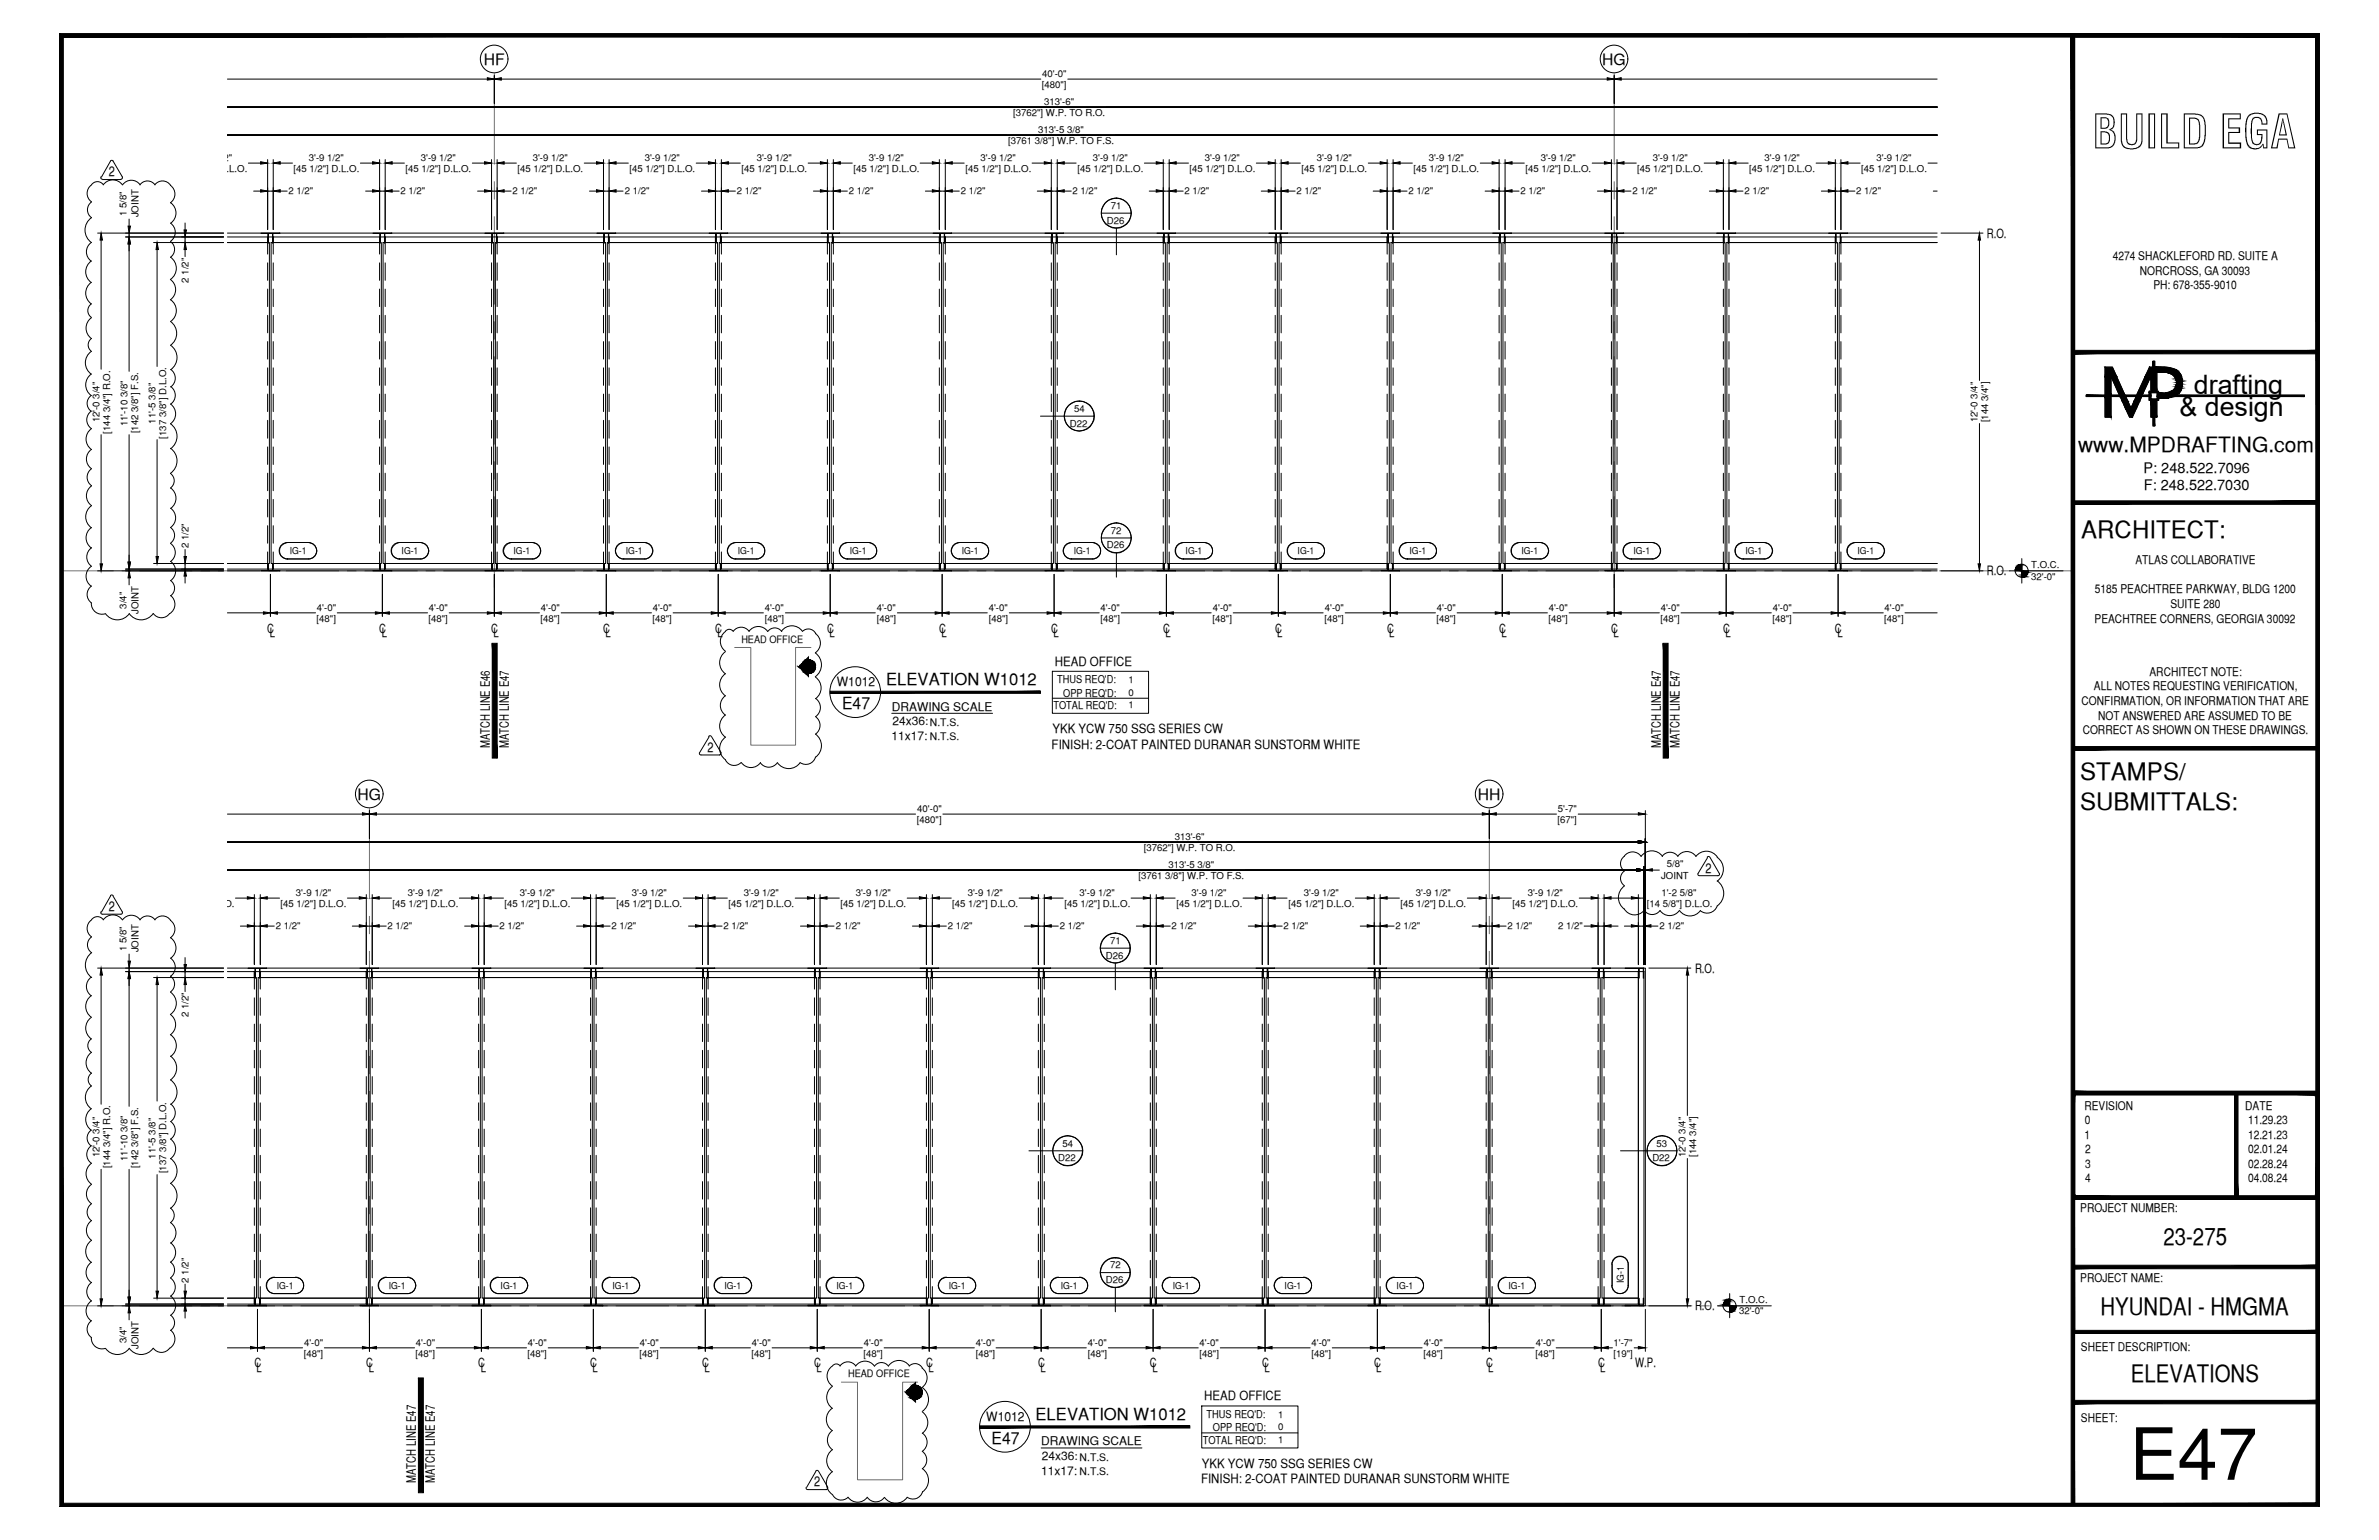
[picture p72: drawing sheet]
<svg xmlns="http://www.w3.org/2000/svg" width="432mm" height="279mm" viewBox="0 0 432 279" stroke-linecap="round" stroke-linejoin="round" font-family="sans-serif">
<defs><g id="words">
<text font-size="13.1" x="386.5" y="268.5">E47</text>
<text font-size="8.5" x="379.8" y="26.9">BUILD EGA</text>
<g font-size="4.9">
<text x="398.2" y="71.5">drafting</text>
<text x="395.6" y="75.5">&amp; design</text>
</g>
<g font-size="4.4">
<text x="377.8" y="97.5">ARCHITECT:</text>
<text x="377.6" y="141.5">STAMPS/</text>
<text x="377.6" y="146.9">SUBMITTALS:</text>
<text x="392.7" y="225.8">23-275</text>
<text x="381.3" y="238.5">HYUNDAI - HMGMA</text>
<text x="386.8" y="250.7">ELEVATIONS</text>
</g>
<text font-size="3.8" x="377.2" y="82">www.MPDRAFTING.com</text>
<g font-size="3">
<text x="160.8" y="124.3">ELEVATION W1012</text>
<text x="152.8" y="128.7">E47</text>
<text x="188" y="257.6">ELEVATION W1012</text>
<text x="180" y="262">E47</text>
</g>
<g font-size="2.8">
<text x="87.8" y="11.8">HF</text>
<text x="290.8" y="11.7">HG</text>
<text x="64.9" y="145.1">HG</text>
<text x="268.2" y="145.2">HH</text>
</g>
<g font-size="2.6">
<text x="389.1" y="85.8">P: 248.522.7096</text>
<text x="389.1" y="89">F: 248.522.7030</text>
</g>
<g font-size="2.5">
<text x="19.7" y="32">2</text>
<text x="128.4" y="136.4">2</text>
<text x="309.6" y="158.3">2</text>
<text x="19.7" y="165.4">2</text>
<text x="147.8" y="269.7">2</text>
</g>
<g font-size="2.3">
<text x="360.6" y="43.2">R.O.</text>
<text x="360.6" y="104.3">R.O.</text>
<text x="48.5" y="114.8">C</text>
<text x="49" y="115.6">L</text>
<text x="68.8" y="114.8">C</text>
<text x="69.3" y="115.6">L</text>
<text x="89.2" y="114.8">C</text>
<text x="89.6" y="115.6">L</text>
<text x="109.5" y="114.8">C</text>
<text x="109.9" y="115.6">L</text>
<text x="129.8" y="114.8">C</text>
<text x="130.2" y="115.6">L</text>
<text x="150.1" y="114.8">C</text>
<text x="150.6" y="115.6">L</text>
<text x="170.4" y="114.8">C</text>
<text x="170.9" y="115.6">L</text>
<text x="190.8" y="114.8">C</text>
<text x="191.2" y="115.6">L</text>
<text x="211.1" y="114.8">C</text>
<text x="211.5" y="115.6">L</text>
<text x="231.5" y="114.8">C</text>
<text x="231.8" y="115.6">L</text>
<text x="251.8" y="114.8">C</text>
<text x="252.2" y="115.6">L</text>
<text x="272.1" y="114.8">C</text>
<text x="272.5" y="115.6">L</text>
<text x="292.4" y="114.8">C</text>
<text x="292.9" y="115.6">L</text>
<text x="312.7" y="114.8">C</text>
<text x="313.2" y="115.6">L</text>
<text x="333.1" y="114.8">C</text>
<text x="333.5" y="115.6">L</text>
<text x="151.9" y="124.5">W1012</text>
<text x="191.5" y="120.8">HEAD OFFICE</text>
<text x="88.9" y="135.8" transform="rotate(-90 88.9 135.8)">MATCH LINE E46</text>
<text x="92.3" y="135.8" transform="rotate(-90 92.3 135.8)">MATCH LINE E47</text>
<text x="190.9" y="135.8">FINISH: 2-COAT PAINTED DURANAR SUNSTORM WHITE</text>
<text x="191" y="133">YKK YCW 750 SSG SERIES CW</text>
<text x="301.4" y="135.8" transform="rotate(-90 301.4 135.8)">MATCH LINE E47</text>
<text x="304.9" y="135.8" transform="rotate(-90 304.9 135.8)">MATCH LINE E47</text>
<text x="307.7" y="176.5">R.O.</text>
<text x="307.7" y="237.6">R.O.</text>
<text x="46.2" y="248.1">C</text>
<text x="46.5" y="248.9">L</text>
<text x="66.5" y="248.1">C</text>
<text x="66.9" y="248.9">L</text>
<text x="86.8" y="248.1">C</text>
<text x="87.2" y="248.9">L</text>
<text x="107.1" y="248.1">C</text>
<text x="107.6" y="248.9">L</text>
<text x="127.4" y="248.1">C</text>
<text x="127.9" y="248.9">L</text>
<text x="147.8" y="248.1">C</text>
<text x="148.2" y="248.9">L</text>
<text x="168.1" y="248.1">C</text>
<text x="168.5" y="248.9">L</text>
<text x="188.4" y="248.1">C</text>
<text x="188.8" y="248.9">L</text>
<text x="208.7" y="248.1">C</text>
<text x="209.2" y="248.9">L</text>
<text x="229.1" y="248.1">C</text>
<text x="229.5" y="248.9">L</text>
<text x="249.4" y="248.1">C</text>
<text x="249.8" y="248.9">L</text>
<text x="269.7" y="248.1">C</text>
<text x="270.1" y="248.9">L</text>
<text x="290.1" y="248.1">C</text>
<text x="290.4" y="248.9">L</text>
<text x="296.8" y="248.1">W.P.</text>
<text x="179" y="257.8">W1012</text>
<text x="218.6" y="254.1">HEAD OFFICE</text>
<text x="75.5" y="269" transform="rotate(-90 75.5 269)">MATCH LINE E47</text>
<text x="78.9" y="269" transform="rotate(-90 78.9 269)">MATCH LINE E47</text>
<text x="218" y="269.1">FINISH: 2-COAT PAINTED DURANAR SUNSTORM WHITE</text>
<text x="218.1" y="266.3">YKK YCW 750 SSG SERIES CW</text>
</g>
<g font-size="2.2">
<text x="383.5" y="47.1">4274 SHACKLEFORD RD. SUITE A</text>
<text x="388.4" y="49.8">NORCROSS, GA 30093</text>
<text x="390.8" y="52.5">PH: 678-355-9010</text>
<text x="380.2" y="107.6">5185 PEACHTREE PARKWAY, BLDG 1200</text>
<text x="387.6" y="102.3">ATLAS COLLABORATIVE</text>
<text x="380.2" y="113">PEACHTREE CORNERS, GEORGIA 30092</text>
<text x="394" y="110.3">SUITE 280</text>
<text x="380" y="125.2">ALL NOTES REQUESTING VERIFICATION,</text>
<text x="390.1" y="122.6">ARCHITECT NOTE:</text>
<text x="161.9" y="128.9">DRAWING SCALE</text>
<text x="162" y="131.6">24x36:</text>
<text x="377.8" y="127.9">CONFIRMATION, OR INFORMATION THAT ARE</text>
<text x="380.8" y="130.6">NOT ANSWERED ARE ASSUMED TO BE</text>
<text x="161.8" y="134.2">11x17:</text>
<text x="378" y="133.2">CORRECT AS SHOWN ON THESE DRAWINGS.</text>
<text x="378.3" y="201.3">REVISION</text>
<text x="378.4" y="204">0</text>
<text x="407.5" y="201.3">DATE</text>
<text x="408" y="204">11.29.23</text>
<text x="378.3" y="206.6">1</text>
<text x="378.5" y="209.2">2</text>
<text x="408" y="206.6">12.21.23</text>
<text x="408" y="209.2">02.01.24</text>
<text x="378.5" y="211.9">3</text>
<text x="378.5" y="214.5">4</text>
<text x="408" y="211.9">02.28.24</text>
<text x="408" y="214.5">04.08.24</text>
<text x="377.6" y="219.9">PROJECT NUMBER:</text>
<text x="377.6" y="232.5">PROJECT NAME:</text>
<text x="377.7" y="245.2">SHEET DESCRIPTION:</text>
<text x="377.7" y="257.9">SHEET:</text>
<text x="189" y="262.2">DRAWING SCALE</text>
<text x="189" y="267.5">11x17:</text>
<text x="189.1" y="264.9">24x36:</text>
</g>
<g font-size="2">
<text x="191.9" y="124">THUS REQ'D:</text>
<text x="191.2" y="128.7">TOTAL REQ'D:</text>
<text x="193" y="126.4">OPP REQ'D:</text>
<text x="219" y="257.3">THUS REQ'D:</text>
<text x="218.3" y="261.9">TOTAL REQ'D:</text>
<text x="220.2" y="259.7">OPP REQ'D:</text>
</g>
<g font-size="1.9">
<text x="134.6" y="116.6">HEAD OFFICE</text>
<text x="168.8" y="131.7">N.T.S.</text>
<text x="168.8" y="134.2">N.T.S.</text>
<text x="153.9" y="249.9">HEAD OFFICE</text>
<text x="196" y="265">N.T.S.</text>
<text x="196" y="267.5">N.T.S.</text>
</g>
<g font-size="1.7">
<text x="189.1" y="15.9">[480&quot;]</text>
<text x="189.2" y="14">40'-0&quot;</text>
<text x="183.9" y="21">[3762&quot;] W.P. TO R.O.</text>
<text x="189.5" y="19.1">313'-6&quot;</text>
<text x="35.8" y="29.2">3'-9 1/2&quot;</text>
<text x="56.1" y="29.2">3'-9 1/2&quot;</text>
<text x="76.4" y="29.2">3'-9 1/2&quot;</text>
<text x="96.7" y="29.2">3'-9 1/2&quot;</text>
<text x="117" y="29.2">3'-9 1/2&quot;</text>
<text x="137.4" y="29.2">3'-9 1/2&quot;</text>
<text x="157.7" y="29.2">3'-9 1/2&quot;</text>
<text x="178" y="29.2">3'-9 1/2&quot;</text>
<text x="183" y="26.1">[3761 3/8&quot;] W.P. TO F.S.</text>
<text x="188.4" y="24.1">313'-5 3/8&quot;</text>
<text x="198.4" y="29.2">3'-9 1/2&quot;</text>
<text x="218.7" y="29.2">3'-9 1/2&quot;</text>
<text x="239" y="29.2">3'-9 1/2&quot;</text>
<text x="259.3" y="29.2">3'-9 1/2&quot;</text>
<text x="279.7" y="29.2">3'-9 1/2&quot;</text>
<text x="300" y="29.2">3'-9 1/2&quot;</text>
<text x="320.3" y="29.2">3'-9 1/2&quot;</text>
<text x="340.6" y="29.2">3'-9 1/2&quot;</text>
<text x="33" y="31.2">[45 1/2&quot;] D.L.O.</text>
<text x="52.4" y="35.2">2 1/2&quot;</text>
<text x="53.3" y="31.2">[45 1/2&quot;] D.L.O.</text>
<text x="72.7" y="35.2">2 1/2&quot;</text>
<text x="73.6" y="31.2">[45 1/2&quot;] D.L.O.</text>
<text x="93" y="35.2">2 1/2&quot;</text>
<text x="93.9" y="31.2">[45 1/2&quot;] D.L.O.</text>
<text x="113.4" y="35.2">2 1/2&quot;</text>
<text x="114.2" y="31.2">[45 1/2&quot;] D.L.O.</text>
<text x="133.7" y="35.2">2 1/2&quot;</text>
<text x="134.6" y="31.2">[45 1/2&quot;] D.L.O.</text>
<text x="154.1" y="35.2">2 1/2&quot;</text>
<text x="154.9" y="31.2">[45 1/2&quot;] D.L.O.</text>
<text x="174.4" y="35.2">2 1/2&quot;</text>
<text x="175.3" y="31.2">[45 1/2&quot;] D.L.O.</text>
<text x="194.7" y="35.2">2 1/2&quot;</text>
<text x="195.6" y="31.2">[45 1/2&quot;] D.L.O.</text>
<text x="215" y="35.2">2 1/2&quot;</text>
<text x="215.9" y="31.2">[45 1/2&quot;] D.L.O.</text>
<text x="235.3" y="35.2">2 1/2&quot;</text>
<text x="236.2" y="31.2">[45 1/2&quot;] D.L.O.</text>
<text x="255.7" y="35.2">2 1/2&quot;</text>
<text x="256.5" y="31.2">[45 1/2&quot;] D.L.O.</text>
<text x="276" y="35.2">2 1/2&quot;</text>
<text x="276.9" y="31.2">[45 1/2&quot;] D.L.O.</text>
<text x="296.3" y="35.2">2 1/2&quot;</text>
<text x="297.2" y="31.2">[45 1/2&quot;] D.L.O.</text>
<text x="316.6" y="35.2">2 1/2&quot;</text>
<text x="317.5" y="31.2">[45 1/2&quot;] D.L.O.</text>
<text x="336.9" y="35.2">2 1/2&quot;</text>
<text x="337.8" y="31.2">[45 1/2&quot;] D.L.O.</text>
<text x="23" y="39.2" transform="rotate(-90 23 39.2)">1 5/8&quot;</text>
<text x="25.1" y="39.4" transform="rotate(-90 25.1 39.4)">JOINT</text>
<text x="200.9" y="40.6">D26</text>
<text x="201.6" y="37.9">71</text>
<text x="34.2" y="51.3" transform="rotate(-90 34.2 51.3)">2 1/2&quot;</text>
<text x="18" y="76.6" transform="rotate(-90 18 76.6)">12'-0 3/4&quot;</text>
<text x="23.1" y="77.3" transform="rotate(-90 23.1 77.3)">11'-10 3/8&quot;</text>
<text x="28.2" y="76.8" transform="rotate(-90 28.2 76.8)">11'-5 3/8&quot;</text>
<text x="194.2" y="77.4">D22</text>
<text x="194.9" y="74.7">54</text>
<text x="358.9" y="76.6" transform="rotate(-90 358.9 76.6)">12'-0 3/4&quot;</text>
<text x="360.9" y="76.6" transform="rotate(-90 360.9 76.6)">[144 3/4&quot;]</text>
<text x="20" y="78.7" transform="rotate(-90 20 78.7)">[144 3/4&quot;] R.O.</text>
<text x="25.1" y="78.6" transform="rotate(-90 25.1 78.6)">[142 3/8&quot;] F.S.</text>
<text x="30.2" y="79.6" transform="rotate(-90 30.2 79.6)">[137 3/8&quot;] D.L.O.</text>
<text x="34.2" y="99.4" transform="rotate(-90 34.2 99.4)">2 1/2&quot;</text>
<text x="52.6" y="100.6">IG-1</text>
<text x="72.9" y="100.6">IG-1</text>
<text x="93.2" y="100.6">IG-1</text>
<text x="113.6" y="100.6">IG-1</text>
<text x="133.9" y="100.6">IG-1</text>
<text x="154.2" y="100.6">IG-1</text>
<text x="174.6" y="100.6">IG-1</text>
<text x="194.9" y="100.6">IG-1</text>
<text x="200.9" y="99.5">D26</text>
<text x="201.6" y="96.8">72</text>
<text x="215.2" y="100.6">IG-1</text>
<text x="235.5" y="100.6">IG-1</text>
<text x="255.8" y="100.6">IG-1</text>
<text x="276.2" y="100.6">IG-1</text>
<text x="296.5" y="100.6">IG-1</text>
<text x="316.8" y="100.6">IG-1</text>
<text x="337.1" y="100.6">IG-1</text>
<text x="368.7" y="103">T.O.C.</text>
<text x="368.7" y="105.2">32'-0&quot;</text>
<text x="23" y="110.4" transform="rotate(-90 23 110.4)">3/4&quot;</text>
<text x="25.1" y="111.4" transform="rotate(-90 25.1 111.4)">JOINT</text>
<text x="57.5" y="112.8">[48&quot;]</text>
<text x="57.5" y="110.9">4'-0&quot;</text>
<text x="77.8" y="112.8">[48&quot;]</text>
<text x="77.9" y="110.9">4'-0&quot;</text>
<text x="98.1" y="112.8">[48&quot;]</text>
<text x="98.2" y="110.9">4'-0&quot;</text>
<text x="118.4" y="112.8">[48&quot;]</text>
<text x="118.5" y="110.9">4'-0&quot;</text>
<text x="138.8" y="110.9">4'-0&quot;</text>
<text x="138.8" y="112.8">[48&quot;]</text>
<text x="159.1" y="110.9">4'-0&quot;</text>
<text x="159.1" y="112.8">[48&quot;]</text>
<text x="179.5" y="110.9">4'-0&quot;</text>
<text x="179.5" y="112.8">[48&quot;]</text>
<text x="199.8" y="110.9">4'-0&quot;</text>
<text x="199.8" y="112.8">[48&quot;]</text>
<text x="220.1" y="112.8">[48&quot;]</text>
<text x="220.2" y="110.9">4'-0&quot;</text>
<text x="240.4" y="112.8">[48&quot;]</text>
<text x="240.5" y="110.9">4'-0&quot;</text>
<text x="260.7" y="112.8">[48&quot;]</text>
<text x="260.8" y="110.9">4'-0&quot;</text>
<text x="281.1" y="112.8">[48&quot;]</text>
<text x="281.1" y="110.9">4'-0&quot;</text>
<text x="301.4" y="112.8">[48&quot;]</text>
<text x="301.4" y="110.9">4'-0&quot;</text>
<text x="321.7" y="112.8">[48&quot;]</text>
<text x="321.8" y="110.9">4'-0&quot;</text>
<text x="342" y="112.8">[48&quot;]</text>
<text x="342.1" y="110.9">4'-0&quot;</text>
<text x="204.9" y="123.9">1</text>
<text x="204.9" y="126.2">0</text>
<text x="204.9" y="128.5">1</text>
<text x="166.4" y="149.3">[480&quot;]</text>
<text x="166.5" y="147.3">40'-0&quot;</text>
<text x="282.7" y="149.3">[67&quot;]</text>
<text x="282.8" y="147.3">5'-7&quot;</text>
<text x="207.6" y="154.4">[3762&quot;] W.P. TO R.O.</text>
<text x="213.2" y="152.4">313'-6&quot;</text>
<text x="206.6" y="159.4">[3761 3/8&quot;] W.P. TO F.S.</text>
<text x="212.1" y="157.5">313'-5 3/8&quot;</text>
<text x="301.5" y="159.5">JOINT</text>
<text x="302.5" y="157.4">5/8&quot;</text>
<text x="30.6" y="164.5">[45 1/2&quot;] D.L.O.</text>
<text x="50.9" y="164.5">[45 1/2&quot;] D.L.O.</text>
<text x="53.7" y="162.6">3'-9 1/2&quot;</text>
<text x="71.2" y="164.5">[45 1/2&quot;] D.L.O.</text>
<text x="74" y="162.6">3'-9 1/2&quot;</text>
<text x="91.6" y="164.5">[45 1/2&quot;] D.L.O.</text>
<text x="94.4" y="162.6">3'-9 1/2&quot;</text>
<text x="111.9" y="164.5">[45 1/2&quot;] D.L.O.</text>
<text x="114.7" y="162.6">3'-9 1/2&quot;</text>
<text x="132.2" y="164.5">[45 1/2&quot;] D.L.O.</text>
<text x="135" y="162.6">3'-9 1/2&quot;</text>
<text x="152.5" y="164.5">[45 1/2&quot;] D.L.O.</text>
<text x="155.3" y="162.6">3'-9 1/2&quot;</text>
<text x="172.8" y="164.5">[45 1/2&quot;] D.L.O.</text>
<text x="175.6" y="162.6">3'-9 1/2&quot;</text>
<text x="193.2" y="164.5">[45 1/2&quot;] D.L.O.</text>
<text x="196" y="162.6">3'-9 1/2&quot;</text>
<text x="213.6" y="164.5">[45 1/2&quot;] D.L.O.</text>
<text x="216.3" y="162.6">3'-9 1/2&quot;</text>
<text x="233.9" y="164.5">[45 1/2&quot;] D.L.O.</text>
<text x="236.7" y="162.6">3'-9 1/2&quot;</text>
<text x="254.2" y="164.5">[45 1/2&quot;] D.L.O.</text>
<text x="257" y="162.6">3'-9 1/2&quot;</text>
<text x="274.5" y="164.5">[45 1/2&quot;] D.L.O.</text>
<text x="277.3" y="162.6">3'-9 1/2&quot;</text>
<text x="298.9" y="164.5">[14 5/8&quot;] D.L.O.</text>
<text x="301.6" y="162.6">1'-2 5/8&quot;</text>
<text x="23" y="172.6" transform="rotate(-90 23 172.6)">1 5/8&quot;</text>
<text x="25.1" y="172.8" transform="rotate(-90 25.1 172.8)">JOINT</text>
<text x="50" y="168.6">2 1/2&quot;</text>
<text x="70.4" y="168.6">2 1/2&quot;</text>
<text x="90.7" y="168.6">2 1/2&quot;</text>
<text x="111" y="168.6">2 1/2&quot;</text>
<text x="131.3" y="168.6">2 1/2&quot;</text>
<text x="151.7" y="168.6">2 1/2&quot;</text>
<text x="172" y="168.6">2 1/2&quot;</text>
<text x="192.3" y="168.6">2 1/2&quot;</text>
<text x="200.7" y="173.9">D26</text>
<text x="201.5" y="171.3">71</text>
<text x="212.7" y="168.6">2 1/2&quot;</text>
<text x="233" y="168.6">2 1/2&quot;</text>
<text x="253.3" y="168.6">2 1/2&quot;</text>
<text x="273.6" y="168.6">2 1/2&quot;</text>
<text x="282.8" y="168.6">2 1/2&quot;</text>
<text x="301.2" y="168.6">2 1/2&quot;</text>
<text x="34.2" y="184.6" transform="rotate(-90 34.2 184.6)">2 1/2&quot;</text>
<text x="18" y="210" transform="rotate(-90 18 210)">12'-0 3/4&quot;</text>
<text x="192.8" y="208">54</text>
<text x="300.7" y="208">53</text>
<text x="305.9" y="210" transform="rotate(-90 305.9 210)">12'-0 3/4&quot;</text>
<text x="307.8" y="209.9" transform="rotate(-90 307.8 209.9)">[144 3/4&quot;]</text>
<text x="20" y="212" transform="rotate(-90 20 212)">[144 3/4&quot;] R.O.</text>
<text x="23.1" y="210.6" transform="rotate(-90 23.1 210.6)">11'-10 3/8&quot;</text>
<text x="25.1" y="212" transform="rotate(-90 25.1 212)">[142 3/8&quot;] F.S.</text>
<text x="28.2" y="210.2" transform="rotate(-90 28.2 210.2)">11'-5 3/8&quot;</text>
<text x="30.2" y="212.9" transform="rotate(-90 30.2 212.9)">[137 3/8&quot;] D.L.O.</text>
<text x="192.1" y="210.7">D22</text>
<text x="299.9" y="210.7">D22</text>
<text x="34.2" y="232.7" transform="rotate(-90 34.2 232.7)">2 1/2&quot;</text>
<text x="50.2" y="233.9">IG-1</text>
<text x="70.5" y="233.9">IG-1</text>
<text x="90.9" y="233.9">IG-1</text>
<text x="111.2" y="233.9">IG-1</text>
<text x="131.5" y="233.9">IG-1</text>
<text x="151.8" y="233.9">IG-1</text>
<text x="172.2" y="233.9">IG-1</text>
<text x="192.5" y="233.9">IG-1</text>
<text x="200.7" y="232.8">D26</text>
<text x="201.5" y="230.1">72</text>
<text x="212.9" y="233.9">IG-1</text>
<text x="233.2" y="233.9">IG-1</text>
<text x="253.5" y="233.9">IG-1</text>
<text x="273.8" y="233.9">IG-1</text>
<text x="294.7" y="232.9" transform="rotate(-90 294.7 232.9)">IG-1</text>
<text x="315.7" y="238.4">32'-0&quot;</text>
<text x="315.7" y="236.3">T.O.C.</text>
<text x="23" y="243.7" transform="rotate(-90 23 243.7)">3/4&quot;</text>
<text x="25.1" y="244.7" transform="rotate(-90 25.1 244.7)">JOINT</text>
<text x="55.2" y="244.2">4'-0&quot;</text>
<text x="75.5" y="244.2">4'-0&quot;</text>
<text x="95.8" y="244.2">4'-0&quot;</text>
<text x="116.1" y="244.2">4'-0&quot;</text>
<text x="136.5" y="244.2">4'-0&quot;</text>
<text x="156.8" y="244.2">4'-0&quot;</text>
<text x="177.1" y="244.2">4'-0&quot;</text>
<text x="197.4" y="244.2">4'-0&quot;</text>
<text x="217.7" y="244.2">4'-0&quot;</text>
<text x="238.1" y="244.2">4'-0&quot;</text>
<text x="258.4" y="244.2">4'-0&quot;</text>
<text x="278.8" y="244.2">4'-0&quot;</text>
<text x="292.9" y="244.2">1'-7&quot;</text>
<text x="55.1" y="246.1">[48&quot;]</text>
<text x="75.4" y="246.1">[48&quot;]</text>
<text x="95.8" y="246.1">[48&quot;]</text>
<text x="116.1" y="246.1">[48&quot;]</text>
<text x="136.4" y="246.1">[48&quot;]</text>
<text x="156.7" y="246.1">[48&quot;]</text>
<text x="177.1" y="246.1">[48&quot;]</text>
<text x="197.4" y="246.1">[48&quot;]</text>
<text x="217.7" y="246.1">[48&quot;]</text>
<text x="238.1" y="246.1">[48&quot;]</text>
<text x="258.4" y="246.1">[48&quot;]</text>
<text x="278.7" y="246.1">[48&quot;]</text>
<text x="292.9" y="246.1">[19&quot;]</text>
<text x="232" y="257.2">1</text>
<text x="232" y="259.5">0</text>
<text x="232" y="261.7">1</text>
</g>
</g></defs>
<!-- layer: TITLE BLOCK -->
<g fill="#000" stroke="#000" stroke-width=".18">
<path d="M393.1 71.3h2.4zM394.3 68h1.6z"/>
<path d="M376.3 6.5v.2h44.1zM376.3 6.5h44.3l-.2 .2z"/>
<path d="M375.9 6.4l.7 266.6v-266.6zM375.9 6.4l.7 266.6h-.7z"/>
<path d="M420.6 6.5l-.2 .2 .2 234.9zM420.4 6.7l.2 234.9h-.2z"/>
<path d="M421 6.1l-.6 .6 .6 266.7zM420.4 6.7l.6 266.7-.6-.7zM10.9 273.4h410.1l-.6-.7zM10.9 273.4l.6-.7h408.9zM10.9 6.1v267.3l.6-.7zM10.9 6.1l.6 .6v266zM10.9 6.1l.6 .6 409.5-.6zM11.5 6.7l409.5-.6-.6 .6z"/>
<path d="M382.1 68.3h1.1zM382.1 68.3h1.1z"/>
<path d="M382.1 68.3l1.1 3.3v-3.3zM382.1 68.3l1.1 3.3h-1.1z"/>
<path d="M382.1 72.1l1.1 3.6v-3.6zM382.1 72.1l1.1 3.6h-1.1z"/>
<path d="M382.1 66.6l2.1 1.7-.8-1.7zM382.1 66.6l2.1 1.7h-2.1z"/>
<path d="M383.2 68.3h1zM383.2 68.3h1z"/>
<path d="M383.2 68.3l2.4 3.3-1.4-3.3zM383.2 68.3l2.4 3.3h-1z"/>
<path d="M384.9 72.1l1.3 .7-.3-.7zM384.9 72.1l1.3 .7h-1z"/>
<path d="M385.2 72.8l1.6 1.2-.6-1.2zM385.2 72.8l1.6 1.2h-1z"/>
<path d="M385.8 74l1.2 1.7 .8-1.7zM385.8 74l1.2 1.7h-.5z"/>
<path d="M387.3 72.8l.5 1.2 .6-1.2zM387.3 72.8l.5 1.2h-1z"/>
<path d="M387.7 72.1l.7 .7 .3-.7zM387.7 72.1l.7 .7h-1.1z"/>
<path d="M389.4 68.3l-.5 3.3 1.5-3.3zM389.4 68.3l-.5 3.3h-1z"/>
<path d="M390.1 71.2l.3 .5v-.5zM390.1 71.2l.3 .5h-.3z"/>
<path d="M378.7 71.7l11.7 .2v-.2zM378.7 71.7l11.7 .2h-11.7z"/>
<path d="M390.1 71.9l.3 .5v-.5zM390.1 71.9l.3 .5h-.3z"/>
<path d="M390.1 66.6l.6 1.7v-1.7zM390.1 66.6l.6 1.7h-1.3z"/>
<path d="M390.4 68.3l.3 2.6v-2.6zM390.4 68.3l.3 2.6h-.3z"/>
<path d="M390.4 72.8l.3 2.9v-2.9zM390.4 72.8l.3 2.9h-.3z"/>
<path d="M390.8 65.5l.3 5.5v-5.5zM390.8 65.5l.3 5.5h-.3z"/>
<path d="M390.8 72.6l.3 4.7v-4.7zM390.8 72.6l.3 4.7h-.3z"/>
<path d="M391.2 67.6l.3 3.3v-3.3zM391.2 67.6l.3 3.3h-.3z"/>
<path d="M391.2 72.8l.3 2.9v-2.9zM391.2 72.8l.3 2.9h-.3z"/>
<path d="M390.1 71l1.7 .2v-.2zM390.1 71l1.7 .2h-1.7z"/>
<path d="M391.5 71.2l.3 .5v-.5zM391.5 71.2l.3 .5h-.3z"/>
<path d="M391.5 71.9l.3 .5v-.5zM391.5 71.9l.3 .5h-.3z"/>
<path d="M390.1 72.4l1.7 .2v-.2zM390.1 72.4l1.7 .2h-1.7z"/>
<path d="M391.2 66.6l2.4 .1zM391.2 66.6l2.4 .1z"/>
<path d="M391.2 66.7l3.1 .2-.7-.2zM391.2 66.7l3.1 .2h-3.1z"/>
<path d="M391.9 72.2h1.7zM391.9 72.2l1.2 .1z"/>
<path d="M391.9 72.1l1.7 .1 .6-.1zM391.9 72.1l1.7 .1h-1.7z"/>
<path d="M391.2 66.9l3.8 .2-.7-.2zM391.2 66.9l3.8 .2h-3.8z"/>
<path d="M391.2 67.1l4.2 .3-.4-.3zM391.2 67.1l4.2 .3h-4.2z"/>
<path d="M391.2 67.4l4.3 .2-.1-.2zM391.2 67.4l4.3 .2h-4.3z"/>
<path d="M392.9 67.6h2.6zM392.9 67.6h2.6z"/>
<path d="M393.3 67.6l2.3 .1-.1-.1zM393.3 67.6l2.3 .1h-2zM393.6 67.7h2zM393.6 67.7h2z"/>
<path d="M393.4 71.2l2.1 .1zM393.1 71.3h2.4zM393.1 71.3h2.4z"/>
<path d="M391.9 71.3l3.3 .3 .3-.3zM391.9 71.3l3.3 .3h-3.3z"/>
<path d="M393.6 67.7l2.1 .1-.1-.1zM393.6 67.7l2.1 .1h-1.7z"/>
<path d="M393.8 71.2h1.8zM393.4 71.2h2.1z"/>
<path d="M394 67.8l1.9 .2-.2-.2zM394 67.8l1.9 .2h-1.6zM394.3 68h1.6z"/>
<path d="M394.1 71.1l1.5 .1 .1-.1zM393.8 71.2l.3-.1 1.5 .1z"/>
<path d="M394.2 70.9l1.5 .2 .1-.2zM394.2 70.9l1.5 .2h-1.6z"/>
<path d="M394.4 68l1.5 .2v-.2zM394.4 68l1.5 .2h-1.3z"/>
<path d="M394.4 70.9h1.5zM394.2 70.9h1.6z"/>
<path d="M394.6 68.2l1.4 .1-.1-.1zM394.6 68.2l1.4 .1h-1.3z"/>
<path d="M394.6 70.7l1.3 .2v-.2zM394.6 70.7l1.3 .2h-1.5z"/>
<path d="M394.7 68.3l1.3 .2v-.2zM394.7 68.3l1.3 .2h-1.2z"/>
<path d="M394.8 68.5l1.2 .2v-.2zM394.8 68.5l1.2 .2h-1.1zM394.9 68.7h1.1zM394.9 68.7h1.1z"/>
<path d="M394.8 70.4l1.2 .1v-.1zM394.8 70.4l1.2 .1h-1.3z"/>
<path d="M394.7 70.5l1.2 .2 .1-.2zM394.7 70.5l1.2 .2h-1.3z"/>
<path d="M394.9 68.7l1.2 .3-.1-.3zM394.9 68.7l1.2 .3h-1.1z"/>
<path d="M394.9 70.2l1.1 .2v-.2zM394.9 70.2l1.1 .2h-1.2z"/>
<path d="M395 69l1.1 .2v-.2zM395 69l1.1 .2h-1.1z"/>
<path d="M395 69.2l1.1 .2v-.2zM395 69.2l1.1 .2h-1.1z"/>
<path d="M395 69.4l1.1 .3v-.3zM395 69.4l1.1 .3h-1.1z"/>
<path d="M395 69.7l1.1 .1v-.1zM395 69.7l1.1 .1h-1.1z"/>
<path d="M395 69.8l1 .4 .1-.4zM395 69.8l1 .4h-1.1zM394.9 70.2h1.1zM394.9 70.2h1.1z"/>
<path d="M391.5 71.7l26.8 .2v-.2zM391.5 71.7l26.8 .2h-26.8z"/>
<path d="M376.3 64.2h44.3v-.6zM376.3 63.6h44.3l-44.3 .6z"/>
<path d="M376.3 91.5h44.3v-.6zM376.3 90.9h44.3l-44.3 .6z"/>
<path d="M376.3 136.1h44.3v-.7zM376.3 135.4h44.3l-44.3 .7z"/>
<path d="M405.6 198.3l.6 19v-19zM405.6 198.3l.6 19h-.6z"/>
<path d="M420.4 198.6v18.4l.2-18.6zM420.6 198.4v18.8l-.2-.2z"/>
<path d="M420.4 198.6v18.4l.2-18.6zM420.6 198.4v18.8l-.2-.2z"/>
<path d="M420.6 198l-.2 .6 .2-.2zM376.3 198h44.3l-.2 .6zM376.3 198l.3 .6h43.8zM376.3 198l.3 .6-.3-.2z"/>
<path d="M420.6 198l-.2 .6 .2-.2zM376.3 198h44.3l-.2 .6zM376.3 198l.3 .6h43.8zM376.3 198l.3 .6-.3-.2z"/>
<path d="M376.6 217l-.3 .2v.4zM376.6 217l44 .6h-44.3zM376.6 217l44 .6-.2-.6zM420.4 217l.2 .2v.4z"/>
<path d="M376.6 217l-.3 .2v.4zM376.6 217l44 .6h-44.3zM376.6 217l44 .6-.2-.6zM420.4 217l.2 .2v.4z"/>
<path d="M376.6 198.6l-.3 18.6 .3-.2zM376.3 198.4l.3 .2-.3 18.6z"/>
<path d="M376.6 198.6l-.3 18.6 .3-.2zM376.3 198.4l.3 .2-.3 18.6z"/>
<path d="M376.3 217.4h44.3v-.3zM376.3 217.1h44.3l-44.3 .3z"/>
<path d="M376.3 230.2h44.3v-.6zM376.3 229.6h44.3l-44.3 .6z"/>
<path d="M376.2 254.1v.6l44.5-.6zM376.2 254.7l44.5-.6v.6z"/>
<path d="M376.2 241.4v.5l44.5-.5zM376.2 241.9l44.5-.5v.5z"/>
<path d="M376.3 6.5v235.1h.3zM376.3 6.5h.3v235.1z"/>
</g>
<g fill="none" stroke="#000" stroke-width=".18">
<path d="M378.7 71.7h11.4v-.7h.7v-5.5h.3v5.5h.7v.7h26.5v.2h-26.5v.7h-.7v4.7h-.3v-4.7h-.7v-.7h-11.4zM382.1 72.1h1.1v3.6h-1.1zM382.1 66.6h1.3l2.2 5h-1l-1.4-3.3v3.3h-1.1zM384.9 72.1h1l.9 1.9 .9-1.9h1l-1.7 3.6h-.5zM390.1 66.6h.6v4.3h-.3v-2.6l-1.5 3.3h-1zM390.4 71.2h1.1v1.2h-1.1zM390.4 72.8h.3v2.9h-.3zM391.2 72.8h.3v2.9h-.3zM392.8 67.6l.8 .1 .7 .3M393.1 71.3h-1.2v.3h3.3M394.2 72.1h-2.3v.2h1.2M394.2 72l-1.1 .2"/>
<path d="M394.3 70.8l-.6 .3-.7 .1M394.3 68l.4 .4 .2 .5M394.9 69.9l-.2 .5-.4 .4M395 68.9v.5M395 67.1l.6 .5 .4 1.1M395 69.4v.5M395 67.1l-1.2-.4-2.6-.1v4.3h.3v-3.3h1.4M396 70.1a2.33 2.33 0 0 1-.8 1.5M396.1 68.7v.7M396.1 69.4v.7"/>
</g>
<!-- layer: GRID LINES -->
<g fill="none" stroke="#6c6c6c" stroke-width=".18">
<path d="M89.7 13.2v16.6M293 13.2v16.6M89.7 33v3.1M89.7 39.3v15.9M293 33v3.1M293 39.3v15.9M89.7 58.4v3.1M293 58.4v3.1M89.7 64.7v15.9M293 64.7v15.9M89.7 83.8v3.1M89.7 90.1v16.5"/>
<path d="M293 83.8v3.1M293 90.1v16.5M11.2 103.6h9.4M22.2 103.6h1.5M25.3 103.6h9.6M36.4 103.6h1.6M39.6 103.6h1.5M41.3 103.6h5.9M48.8 103.6h1.6M51.9 103.6h9.6M63.1 103.6h1.5M66.2 103.6h9.6"/>
<path d="M77.3 103.6h1.6M80.5 103.6h9.5M91.6 103.6h1.6M94.8 103.6h9.5M105.9 103.6h1.6M109.1 103.6h9.5M120.2 103.6h1.6M123.4 103.6h9.5M134.5 103.6h1.6M137.7 103.6h9.5M148.8 103.6h1.6M152 103.6h9.5"/>
<path d="M163.1 103.6h1.6M166.2 103.6h9.6M177.4 103.6h1.5M180.5 103.6h9.6M191.6 103.6h1.6M194.8 103.6h9.5M205.9 103.6h1.6M209.1 103.6h9.5M220.2 103.6h1.6M223.4 103.6h9.5M234.5 103.6h1.6M237.7 103.6h9.5"/>
<path d="M248.8 103.6h1.6M252 103.6h9.5M263.1 103.6h1.6M266.3 103.6h9.5M277.4 103.6h1.6M280.6 103.6h9.5M291.7 103.6h1.6M294.9 103.6h9.5M306 103.6h1.6M309.2 103.6h9.5M320.3 103.6h1.6M323.5 103.6h9.5"/>
<path d="M334.6 103.6h1.6M337.8 103.6h9.5M348.9 103.6h1.6M352 103.6h9.6M363.2 103.6h1.6M366.4 103.6h9.5M67.1 146.6v16.5M270.3 146.6v16.5M67.1 166.2v3.2M67.1 172.6v15.9M270.3 166.2v3.2M270.3 172.6v15.9"/>
<path d="M67.1 191.6v3.2M67.1 198v15.9M270.3 191.6v3.2M270.3 198v15.9M67.1 217v3.2M270.3 217v3.2M11.2 236.9h9.4M22.2 236.9h1.5M25.3 236.9h9.6M36.4 236.9h1.6M39.6 236.9h1.5M41.3 236.9h8.5"/>
<path d="M51.4 236.9h1.6M54.6 236.9h9.6M65.8 236.9h1.6M67.1 223.4v16.5M69 236.9h9.5M80.1 236.9h1.6M83.2 236.9h9.6M94.4 236.9h1.5M97.5 236.9h9.6M108.6 236.9h1.6M111.8 236.9h9.5M122.9 236.9h1.6"/>
<path d="M126.1 236.9h9.5M137.2 236.9h1.6M140.4 236.9h9.5M151.5 236.9h1.6M154.7 236.9h9.5M165.8 236.9h1.6M169 236.9h9.5M180.1 236.9h1.6M183.3 236.9h9.5M194.4 236.9h1.6M197.5 236.9h9.6M208.7 236.9h1.5"/>
<path d="M211.8 236.9h9.6M222.9 236.9h1.6M226.1 236.9h9.5M237.2 236.9h1.6M240.4 236.9h9.5M251.5 236.9h1.6M254.7 236.9h9.5M265.8 236.9h1.6M269 236.9h9.5M270.3 223.4v16.5M280.1 236.9h1.6M283.3 236.9h9.5"/>
<path d="M294.4 236.9h1.6M297.6 236.9h9.5M308.7 236.9h1.6M311.8 236.9h7.6"/>
</g>
<!-- layer: DIM -->
<g fill="none" stroke="#000" stroke-width=".18">
<path d="M41.3 14.4h47.2M41.3 19.4h310.3M89.7 13.7v5.1M91 14.4h97.9M193.8 14.4h97.9M293 13.7v5.1M294.3 14.4h57.3M23.4 39.8v1.2M41.3 24.5h310.3M45.1 29.6h2.2M46 34.7h1.3M48.6 29v12.7"/>
<path d="M48.6 34.7h1M49.6 29v12.7M50.9 29.6h2.2M50.9 34.7h1.2M65.4 29.6h2.2M66.4 34.7h1.2M68.9 34.7h1M68.9 29v12.7M69.9 29v12.7M71.2 29.6h2.2M71.2 34.7h1.3M85.7 29.6h2.2"/>
<path d="M86.7 34.7h1.2M89.2 34.7h1M89.2 29v12.7M90.2 29v12.7M91.5 29.6h2.2M91.5 34.7h1.3M106 29.6h2.3M107 34.7h1.3M109.5 34.7h1.1M109.5 29v12.7M110.6 29v12.7M111.8 29.6h2.2"/>
<path d="M111.8 34.7h1.3M126.4 29.6h2.2M127.3 34.7h1.3M129.9 34.7h1M129.9 29v12.7M130.9 29v12.7M132.2 29.6h2.2M132.2 34.7h1.3M146.7 29.6h2.2M147.6 34.7h1.3M150.2 34.7h1.1M150.2 29v12.7"/>
<path d="M151.3 29v12.7M152.5 29.6h2.2M152.5 34.7h1.3M167 29.6h2.2M168 34.7h1.2M170.5 34.7h1.1M170.5 29v12.7M171.6 29v12.7M172.8 29.6h2.2M172.8 34.7h1.3M187.3 29.6h2.2M188.3 34.7h1.2"/>
<path d="M190.8 34.7h1.1M190.8 29v12.7M191.9 29v12.7M193.2 29.6h2.1M193.2 34.7h1.2M207.7 29.6h2.2M208.6 34.7h1.3M211.1 34.7h1.1M211.1 29v12.7M212.2 29v12.7M213.5 29.6h2.2M213.5 34.7h1.3"/>
<path d="M228 29.6h2.2M228.9 34.7h1.3M231.5 34.7h1M231.5 29v12.7M232.5 29v12.7M233.8 29.6h2.2M233.8 34.7h1.3M248.3 29.6h2.2M249.2 34.7h1.3M251.8 34.7h1.1M251.8 29v12.7M252.9 29v12.7"/>
<path d="M254.1 29.6h2.2M254.1 34.7h1.3M268.7 29.6h2.1M269.6 34.7h1.2M272.1 34.7h1.1M272.1 29v12.7M273.2 29v12.7M274.4 29.6h2.3M274.4 34.7h1.3M289 29.6h2.2M289.9 34.7h1.3M292.5 34.7h1"/>
<path d="M292.5 29v12.7M293.5 29v12.7M294.8 29.6h2.2M294.8 34.7h1.2M309.3 29.6h2.2M310.3 34.7h1.2M312.8 34.7h1M312.8 29v12.7M313.8 29v12.7M315.1 29.6h2.2M315.1 34.7h1.3M329.6 29.6h2.3"/>
<path d="M330.6 34.7h1.3M333.1 34.7h1M333.1 29v12.7M334.1 29v12.7M335.4 29.6h2.2M335.4 34.7h1.3M349.9 29.6h1.7M350.9 34.7h.7M17.7 42.3h22.9M18.4 43.6v23.4M22.8 43h17.8M23.4 42.3v.7"/>
<path d="M23.4 44.3v23.1M27.9 44h12.7M28.5 45.3v21.2M33.6 40.4v1.3M33.6 43v1M33.6 45.3v1.2M352.3 42.3h7.6M359.3 43.6v25.4M18.4 78.9v23.4M23.4 78.9v23.1M28.5 79.8v21.2M359.3 76.8v25.5"/>
<path d="M33.6 99.7v1.3M17.7 103.6h22.9M22.8 103.3h17.8M23.4 103.3v.3M23.4 104.8v1.3M27.9 102.2h12.7M33.6 102.2v1.1M33.6 104.5v1.3M41.3 111.2h6.5M49.1 104.2v7.6M50.4 111.2h6.9M61.2 111.2h6.9"/>
<path d="M69.4 104.2v7.6M70.7 111.2h6.9M81.5 111.2h7M89.7 104.2v7.6M91 111.2h6.9M101.9 111.2h6.9M110 104.2v7.6M111.3 111.2h6.9M122.2 111.2h6.9M130.4 104.2v7.6M131.6 111.2h7M142.6 111.2h6.8"/>
<path d="M150.7 104.2v7.6M152 111.2h6.9M162.9 111.2h6.8M171 104.2v7.6M172.3 111.2h6.9M183.2 111.2h6.9M191.3 104.2v7.6M192.6 111.2h6.9M203.5 111.2h6.9M211.7 104.2v7.6M213 111.2h6.8M223.8 111.2h7"/>
<path d="M232 104.2v7.6M233.3 111.2h6.9M244.2 111.2h6.9M252.3 104.2v7.6M253.6 111.2h6.9M264.5 111.2h6.9M272.7 104.2v7.6M273.9 111.2h7M284.8 111.2h6.9M293 104.2v7.6M294.3 111.2h6.9M305.1 111.2h6.9"/>
<path d="M313.3 104.2v7.6M314.6 111.2h6.9M325.4 111.2h7M333.6 104.2v7.6M334.9 111.2h6.9M345.8 111.2h5.8M352.3 103.6h7.6M41.3 147.7h24.5M41.3 152.8h256.1M41.3 157.9h255.8M67.1 147.1v5M68.3 147.7h97.9"/>
<path d="M171.1 147.7h97.9M270.3 147.1v5M271.6 147.7h10.9M286.4 147.7h11M298.4 157.2v17.8M298.4 157.9h.2M298.6 147.1v27.9M299.9 157.9h1.3M17.7 175.6h22.9M18.4 176.9v23.4M22.8 176.3h17.8M23.4 173.1v1.3"/>
<path d="M23.4 175.6v.7M23.4 177.5v23.2M27.9 177.4h12.7M28.5 178.6v21.2M33.6 173.7v1.3M33.6 176.3v1.1M33.6 178.6v1.3M42.7 162.9h2.2M43.6 168h1.3M46.2 162.3v12.7M46.2 168h1M47.2 162.3v12.7"/>
<path d="M48.5 162.9h2.2M48.5 168h1.3M63.1 162.9h2.1M63.9 168h1.3M66.5 168h1.1M66.5 162.3v12.7M67.6 162.3v12.7M68.8 162.9h2.3M68.8 168h1.3M83.4 162.9h2.2M84.3 168h1.3M86.9 168h1"/>
<path d="M86.9 162.3v12.7M87.9 162.3v12.7M89.2 162.9h2.2M89.2 168h1.2M103.7 162.9h2.2M104.6 168h1.3M107.2 168h1M107.2 162.3v12.7M108.2 162.3v12.7M109.5 162.9h2.2M109.5 168h1.2M124 162.9h2.2"/>
<path d="M125 168h1.2M127.5 168h1M127.5 162.3v12.7M128.5 162.3v12.7M129.8 162.9h2.2M129.8 168h1.3M144.3 162.9h2.3M145.3 168h1.3M147.8 168h1M147.8 162.3v12.7M148.8 162.3v12.7M150.1 162.9h2.2"/>
<path d="M150.1 168h1.3M164.7 162.9h2.2M165.6 168h1.3M168.1 168h1.1M168.1 162.3v12.7M169.2 162.3v12.7M170.5 162.9h2.2M170.5 168h1.3M185 162.9h2.2M185.9 168h1.3M188.5 168h1M188.5 162.3v12.7"/>
<path d="M189.5 162.3v12.7M190.8 162.9h2.2M190.8 168h1.3M205.3 162.9h2.2M206.2 168h1.3M208.8 168h1.1M208.8 162.3v12.7M209.9 162.3v12.7M211.1 162.9h2.2M211.1 168h1.3M225.6 162.9h2.2M226.6 168h1.2"/>
<path d="M229.1 168h1.1M229.1 162.3v12.7M230.2 162.3v12.7M231.5 162.9h2.1M231.5 168h1.2M246 162.9h2.2M246.9 168h1.3M249.4 168h1.1M249.4 162.3v12.7M250.5 162.3v12.7M251.8 162.9h2.2M251.8 168h1.2"/>
<path d="M266.3 162.9h2.2M267.2 168h1.3M269.7 168h1.1M269.7 162.3v12.7M270.8 162.3v12.7M272.1 162.9h2.2M272.1 168h1.3M286.6 162.9h2.2M287.5 168h1.3M290.1 168h1M290.1 162.3v12.7M291.1 162.3v12.7"/>
<path d="M292.4 162.9h3.7M292.4 168h1.3M294.8 168h1.3M297.4 162.9h1.2M297.4 168h1M297.4 162.3v12.7M299.3 175.6h7.6M299.7 168h1.2M306.3 176.9v25.5M18.4 212.2v23.4M23.4 212.2v23.1M28.5 213.1v21.2"/>
<path d="M306.3 210.2v25.4M17.7 236.9h22.9M22.8 236.6h17.8M23.4 236.6v.3M23.4 238.2v1.3M27.9 235.5h12.7M33.6 233v1.3M33.6 235.5v1.1M33.6 237.9v1.2M46.7 237.6v7.6M67.1 237.6v7.6M87.4 237.6v7.6"/>
<path d="M107.7 237.6v7.6M128 237.6v7.6M148.3 237.6v7.6M168.7 237.6v7.6M189 237.6v7.6M209.3 237.6v7.6M229.6 237.6v7.6M250 237.6v7.6M270.3 237.6v7.6M290.6 237.6v7.6M298.6 237.6v7.6M299.3 236.9h7.6"/>
<path d="M41.3 244.5h4.2M48 244.5h6.9M58.9 244.5h6.9M68.3 244.5h6.9M79.2 244.5h6.9M88.6 244.5h7M99.5 244.5h6.9M109 244.5h6.9M119.8 244.5h6.9M129.3 244.5h6.9M140.1 244.5h7M149.6 244.5h6.9"/>
<path d="M160.5 244.5h6.9M169.9 244.5h6.9M180.8 244.5h6.9M190.2 244.5h7M201.2 244.5h6.8M210.6 244.5h6.9M221.5 244.5h6.8M230.9 244.5h6.9M241.8 244.5h6.9M251.3 244.5h6.8M262.1 244.5h6.9M271.6 244.5h6.8"/>
<path d="M282.4 244.5h7M291.9 244.5h.8M296.6 244.5h.8"/>
</g>
<g fill="#000" stroke="#000" stroke-width=".18">
<path d="M88.5 14.1l1.2 .3-1.2 .1zM89.7 14.4l1.3-.3v.4zM291.7 14.1l1.3 .3-1.3 .1zM293 14.4l1.3-.3v.4zM47.3 29.3l1.3 .3-1.3 .2zM47.3 34.4l1.3 .3-1.3 .2zM49.6 34.7l1.3-.3v.5zM49.6 29.6l1.3-.3v.5zM67.6 29.3l1.3 .3-1.3 .2zM67.6 34.4l1.3 .3-1.3 .2zM69.9 34.7l1.3-.3v.5zM69.9 29.6l1.3-.3v.5z"/>
<path d="M87.9 29.3l1.3 .3-1.3 .2zM87.9 34.4l1.3 .3-1.3 .2zM90.2 34.7l1.3-.3v.5zM90.2 29.6l1.3-.3v.5zM108.3 29.3l1.2 .3-1.2 .2zM108.3 34.4l1.2 .3-1.2 .2zM110.6 34.7l1.2-.3v.5zM110.6 29.6l1.2-.3v.5zM128.6 29.3l1.3 .3-1.3 .2zM128.6 34.4l1.3 .3-1.3 .2zM130.9 34.7l1.3-.3v.5zM130.9 29.6l1.3-.3v.5z"/>
<path d="M148.9 29.3l1.3 .3-1.3 .2zM148.9 34.4l1.3 .3-1.3 .2zM151.3 34.7l1.2-.3v.5zM151.3 29.6l1.2-.3v.5zM169.2 29.3l1.3 .3-1.3 .2zM169.2 34.4l1.3 .3-1.3 .2zM171.6 34.7l1.2-.3v.5zM171.6 29.6l1.2-.3v.5zM189.5 29.3l1.3 .3-1.3 .2zM189.5 34.4l1.3 .3-1.3 .2zM191.9 34.7l1.3-.3v.5zM191.9 29.6l1.3-.3v.5z"/>
<path d="M209.9 29.3l1.2 .3-1.2 .2zM209.9 34.4l1.2 .3-1.2 .2zM212.2 34.7l1.3-.3v.5zM212.2 29.6l1.3-.3v.5zM230.2 29.3l1.3 .3-1.3 .2zM230.2 34.4l1.3 .3-1.3 .2zM232.5 34.7l1.3-.3v.5zM232.5 29.6l1.3-.3v.5zM250.5 29.3l1.3 .3-1.3 .2zM250.5 34.4l1.3 .3-1.3 .2zM252.9 34.7l1.2-.3v.5zM252.9 29.6l1.2-.3v.5z"/>
<path d="M270.8 29.3l1.3 .3-1.3 .2zM270.8 34.4l1.3 .3-1.3 .2zM273.2 34.7l1.2-.3v.5zM273.2 29.6l1.2-.3v.5zM291.2 29.3l1.3 .3-1.3 .2zM291.2 34.4l1.3 .3-1.3 .2zM293.5 34.7l1.3-.3v.5zM293.5 29.6l1.3-.3v.5zM311.5 29.3l1.3 .3-1.3 .2zM311.5 34.4l1.3 .3-1.3 .2zM313.8 34.7l1.3-.3v.5zM313.8 29.6l1.3-.3v.5z"/>
<path d="M331.9 29.3l1.2 .3-1.2 .2zM331.9 34.4l1.2 .3-1.2 .2zM334.1 34.7l1.3-.3v.5zM334.1 29.6l1.3-.3v.5zM18.4 42.3l.2 1.3h-.4zM23.4 43l.3 1.3h-.5zM23.2 41h.5l-.3 1.3zM28.5 44l.3 1.3h-.5zM33.4 41.7h.4l-.2 1.3zM33.6 44l.2 1.3h-.4zM359.3 42.3l.2 1.3h-.5zM18.2 102.3h.4l-.2 1.3z"/>
<path d="M23.2 102h.5l-.3 1.3zM23.4 103.6l.3 1.2h-.5zM28.3 101h.5l-.3 1.2zM33.6 103.3l.2 1.2h-.4zM33.4 101h.4l-.2 1.2zM47.8 111l1.3 .2-1.3 .2zM49.1 111.2l1.3-.2v.4zM68.1 111l1.3 .2-1.3 .2zM69.4 111.2l1.3-.2v.4zM88.5 111l1.2 .2-1.2 .2zM89.7 111.2l1.3-.2v.4zM108.8 111l1.2 .2-1.2 .2z"/>
<path d="M110 111.2l1.3-.2v.4zM129.1 111l1.3 .2-1.3 .2zM130.4 111.2l1.2-.2v.4zM149.4 111l1.3 .2-1.3 .2zM150.7 111.2l1.3-.2v.4zM169.7 111l1.3 .2-1.3 .2zM171 111.2l1.3-.2v.4zM190.1 111l1.2 .2-1.2 .2zM191.3 111.2l1.3-.2v.4zM210.4 111l1.3 .2-1.3 .2zM211.7 111.2l1.3-.2v.4zM230.8 111l1.2 .2-1.2 .2z"/>
<path d="M232 111.2l1.3-.2v.4zM251.1 111l1.2 .2-1.2 .2zM252.3 111.2l1.3-.2v.4zM271.4 111l1.3 .2-1.3 .2zM272.7 111.2l1.2-.2v.4zM291.7 111l1.3 .2-1.3 .2zM293 111.2l1.3-.2v.4zM312 111l1.3 .2-1.3 .2zM313.3 111.2l1.3-.2v.4zM332.4 111l1.2 .2-1.2 .2zM333.6 111.2l1.3-.2v.4zM359 102.3h.5l-.2 1.3z"/>
<path d="M65.8 147.4l1.3 .3-1.3 .2zM67.1 147.7l1.2-.3v.5zM269 147.4l1.3 .3-1.3 .2zM270.3 147.7l1.3-.3v.5zM297.1 157.6l1.3 .3-1.3 .2zM297.4 147.4l1.2 .3-1.2 .2zM297.4 152.5l1.2 .3-1.2 .2zM298.6 157.9l1.3-.3v.5zM18.4 175.6l.2 1.3h-.4zM23.4 176.3l.3 1.2h-.5zM23.2 174.4h.5l-.3 1.2zM28.5 177.4l.3 1.2h-.5z"/>
<path d="M33.4 175h.4l-.2 1.3zM33.6 177.4l.2 1.2h-.4zM44.9 162.7l1.3 .2-1.3 .2zM44.9 167.8l1.3 .2-1.3 .2zM47.2 168l1.3-.2v.4zM47.2 162.9l1.3-.2v.4zM65.2 162.7l1.3 .2-1.3 .2zM65.2 167.8l1.3 .2-1.3 .2zM67.6 168l1.2-.2v.4zM67.6 162.9l1.2-.2v.4zM85.6 162.7l1.3 .2-1.3 .2zM85.6 167.8l1.3 .2-1.3 .2z"/>
<path d="M87.9 168l1.3-.2v.4zM87.9 162.9l1.3-.2v.4zM105.9 162.7l1.3 .2-1.3 .2zM105.9 167.8l1.3 .2-1.3 .2zM108.2 168l1.3-.2v.4zM108.2 162.9l1.3-.2v.4zM126.2 162.7l1.3 .2-1.3 .2zM126.2 167.8l1.3 .2-1.3 .2zM128.5 168l1.3-.2v.4zM128.5 162.9l1.3-.2v.4zM146.6 162.7l1.2 .2-1.2 .2zM146.6 167.8l1.2 .2-1.2 .2z"/>
<path d="M148.8 168l1.3-.2v.4zM148.8 162.9l1.3-.2v.4zM166.9 162.7l1.2 .2-1.2 .2zM166.9 167.8l1.2 .2-1.2 .2zM169.2 168l1.3-.2v.4zM169.2 162.9l1.3-.2v.4zM187.2 162.7l1.3 .2-1.3 .2zM187.2 167.8l1.3 .2-1.3 .2zM189.5 168l1.3-.2v.4zM189.5 162.9l1.3-.2v.4zM207.5 162.7l1.3 .2-1.3 .2zM207.5 167.8l1.3 .2-1.3 .2z"/>
<path d="M209.9 168l1.2-.2v.4zM209.9 162.9l1.2-.2v.4zM227.8 162.7l1.3 .2-1.3 .2zM227.8 167.8l1.3 .2-1.3 .2zM230.2 168l1.3-.2v.4zM230.2 162.9l1.3-.2v.4zM248.2 162.7l1.2 .2-1.2 .2zM248.2 167.8l1.2 .2-1.2 .2zM250.5 168l1.3-.2v.4zM250.5 162.9l1.3-.2v.4zM268.5 162.7l1.2 .2-1.2 .2zM268.5 167.8l1.2 .2-1.2 .2z"/>
<path d="M270.8 168l1.3-.2v.4zM270.8 162.9l1.3-.2v.4zM288.8 162.7l1.3 .2-1.3 .2zM288.8 167.8l1.3 .2-1.3 .2zM291.1 168l1.3-.2v.4zM291.1 162.9l1.3-.2v.4zM296.1 162.7l1.3 .2-1.3 .2zM296.1 167.8l1.3 .2-1.3 .2zM298.4 168l1.3-.2v.4zM306.3 175.6l.2 1.3h-.4zM18.2 235.6h.4l-.2 1.3zM23.2 235.3h.5l-.3 1.3z"/>
<path d="M23.4 236.9l.3 1.3h-.5zM28.3 234.3h.5l-.3 1.2zM33.6 236.6l.2 1.3h-.4zM33.4 234.3h.4l-.2 1.2zM306.1 235.6h.4l-.2 1.3zM45.5 244.3l1.2 .2-1.2 .2zM46.7 244.5l1.3-.2v.4zM65.8 244.3l1.3 .2-1.3 .2zM67.1 244.5l1.2-.2v.4zM86.1 244.3l1.3 .2-1.3 .2zM87.4 244.5l1.2-.2v.4zM106.4 244.3l1.3 .2-1.3 .2z"/>
<path d="M107.7 244.5l1.3-.2v.4zM126.7 244.3l1.3 .2-1.3 .2zM128 244.5l1.3-.2v.4zM147.1 244.3l1.2 .2-1.2 .2zM148.3 244.5l1.3-.2v.4zM167.4 244.3l1.3 .2-1.3 .2zM168.7 244.5l1.2-.2v.4zM187.7 244.3l1.3 .2-1.3 .2zM189 244.5l1.2-.2v.4zM208 244.3l1.3 .2-1.3 .2zM209.3 244.5l1.3-.2v.4zM228.3 244.3l1.3 .2-1.3 .2z"/>
<path d="M229.6 244.5l1.3-.2v.4zM248.7 244.3l1.3 .2-1.3 .2zM250 244.5l1.3-.2v.4zM269 244.3l1.3 .2-1.3 .2zM270.3 244.5l1.3-.2v.4zM289.4 244.3l1.2 .2-1.2 .2zM290.6 244.5l1.3-.2v.4zM297.4 244.3l1.2 .2-1.2 .2z"/>
</g>
<!-- layer: 1ST REVISIONS -->
<g fill="none" stroke="#000" stroke-width=".18">
<path d="M18.3 32.1a.29 .29 0 0 0 .3 .4M18.6 32.6h3.4M20.5 29.2l1.7 2.9M20.5 29.2a.29 .29 0 0 0-.5 0l-1.6 2.9M22.2 32.1a.29 .29 0 0 1-.3 .4M22.2 33.5a2.14 2.14 0 0 0-3.4 0 1.29 1.29 0 0 0-2.2 0 1.89 1.89 0 0 0 0 3.1 1.75 1.75 0 0 0 0 2.9 2.75 2.75 0 0 0 0 4.5M22.3 33.5a1.94 1.94 0 0 1 3.1 0M25.4 33.5a1.68 1.68 0 0 1 2.7 0M28.1 33.5a1.71 1.71 0 0 1 2.8 .1 1.94 1.94 0 0 1 0 3.2M31 36.8a2.25 2.25 0 0 1 0 3.7M16.6 44a2.06 2.06 0 0 0 0 3.4 2.37 2.37 0 0 0 0 3.9M16.6 51.2a2.38 2.38 0 0 0 0 3.9 1.5 1.5 0 0 0 0 2.5"/>
<path d="M16.6 57.6a2.32 2.32 0 0 0 0 3.8M30.9 50.7a2.25 2.25 0 0 1 0 3.7M30.9 43.8a1.76 1.76 0 0 1 .1 2.9 2.44 2.44 0 0 1 0 4M30.9 58.3a2.64 2.64 0 0 1 0 4.3M31 40.5a2 2 0 0 1 0 3.3M31 54.4a2.38 2.38 0 0 1 0 3.9M16.6 71.8a1.75 1.75 0 0 0 0 2.8 1.92 1.92 0 0 0 0 3.2M16.6 63.8a2.51 2.51 0 0 0 0 4.1 2.38 2.38 0 0 0 0 3.9M16.6 77.8a2.32 2.32 0 0 0 0 3.8 2.1 2.1 0 0 0 0 3.4 1.91 1.91 0 0 0 0 3.1M16.6 61.4a1.43 1.43 0 0 0 0 2.3M30.9 73.3a2.19 2.19 0 0 1 0 3.6M31 76.9a2.76 2.76 0 0 1 0 4.5"/>
<path d="M31 62.7a2.7 2.7 0 0 1 0 4.4M31 70.1a1.94 1.94 0 0 1 0 3.2M31 67a1.94 1.94 0 0 1 0 3.2M16.6 95.7a2.25 2.25 0 0 0 0 3.7M16.6 88.2a2.19 2.19 0 0 0 0 3.5 2.44 2.44 0 0 0 0 4.1M16.6 99.4a2.06 2.06 0 0 0 0 3.4M30.9 85.9a1.62 1.62 0 0 1 0 2.6M30.9 95.7a1.75 1.75 0 0 1 0 2.9M31 81.3a2.76 2.76 0 0 1 0 4.6M31 98.6a2 2 0 0 1 0 3.3M31 92.2a2.13 2.13 0 0 1 0 3.5M31 88.5a2.25 2.25 0 0 1 0 3.7"/>
<path d="M16.6 102.8a2.19 2.19 0 0 0 0 3.5M16.6 109.4a1.94 1.94 0 0 0 2.5 2M16.6 106.3a1.87 1.87 0 0 0 0 3.1M19.1 111.3a2.64 2.64 0 0 0 4.4 0 2.64 2.64 0 0 0 4.3 0M27.8 111.3a1.81 1.81 0 0 0 3 0M31 108a2 2 0 0 1-.2 3.3M31 105.3a1.68 1.68 0 0 1 0 2.8M31 101.9a2.13 2.13 0 0 1 0 3.4M131.7 118.2a2.44 2.44 0 0 0 0 4 2.44 2.44 0 0 0 0 4M131.7 114.5a.88 .88 0 0 1 1.4 0 1.73 1.73 0 0 1 2.8 0 2.06 2.06 0 0 1 3.4 0M131.7 114.6a2.19 2.19 0 0 0 0 3.6M139.3 114.6a1.56 1.56 0 0 1 2.6 0"/>
<path d="M141.8 114.5a2.32 2.32 0 0 1 3.8 0M145.7 114.6a1.49 1.49 0 0 1 2.4 .4M148 118.5a2.64 2.64 0 0 1 0 4.3M148 114.9a2.13 2.13 0 0 1 0 3.5M127 136.5a.29 .29 0 0 0 .2 .5h3.4M128.6 133.6a.29 .29 0 0 1 .5 0M128.7 133.7l-1.7 2.8M129.2 133.7l1.7 2.8M130.8 136.5a.29 .29 0 0 1-.2 .5M131.7 126.2a2.13 2.13 0 0 0 0 3.5M131.7 129.7a2.44 2.44 0 0 0 0 4 2.53 2.53 0 0 0 0 4.1 1.72 1.72 0 0 0 2.8 .6M134.6 138.3a2.13 2.13 0 0 0 3.4 0"/>
<path d="M138 138.4a1.87 1.87 0 0 0 3.1 0M141.1 138.4a2.51 2.51 0 0 0 4.1 0M148 130a1.92 1.92 0 0 1 0 3.2 2.57 2.57 0 0 1 0 4.2M148 137.3a1.81 1.81 0 0 1-2.8 1.1M148 122.9a2.38 2.38 0 0 1 0 3.9M148.1 126.7a2 2 0 0 1 0 3.3M294.8 158a1.62 1.62 0 0 0 0 2.7M301.7 155.4a1.75 1.75 0 0 1 2.8 0M301.8 155.4a2.38 2.38 0 0 0-3.9 0 1.95 1.95 0 0 0-3.4 .2 1.62 1.62 0 0 0 .3 2.4M304.5 155.3a2 2 0 0 1 3.3 0M307.8 155.4a2.38 2.38 0 0 1 3.9 .1M308.2 158.4a.29 .29 0 0 0 .3 .5h3.3"/>
<path d="M309.9 155.5a.29 .29 0 0 1 .4 0M309.9 155.6l-1.7 2.8M310.4 155.6l1.7 2.8a.29 .29 0 0 1-.3 .5M311.7 155.5a2.64 2.64 0 0 1 0 4.4M311.7 159.8a2.78 2.78 0 0 1 0 4.6 1.94 1.94 0 0 1-3.1 .8M16.6 177.3a2.06 2.06 0 0 0 0 3.4 2.37 2.37 0 0 0 0 3.8M16.6 166.9a1.89 1.89 0 0 0 0 3.1 1.75 1.75 0 0 0 0 2.8M16.6 166.9a1.3 1.3 0 0 1 2.2 0M16.6 172.8a2.8 2.8 0 0 0 0 4.6M18.3 165.4a.29 .29 0 0 0 .3 .5M18.6 165.9h3.4M18.7 166.9a2.13 2.13 0 0 1 3.5 0"/>
<path d="M20 162.5a.29 .29 0 0 1 .5 0M20.1 162.6l-1.7 2.9M20.5 162.6l1.7 2.9M22.2 165.4a.29 .29 0 0 1-.3 .5M22.3 166.9a1.94 1.94 0 0 1 3.1 0M25.4 166.9a1.68 1.68 0 0 1 2.7 0M28.1 166.9a1.71 1.71 0 0 1 2.8 .1 1.94 1.94 0 0 1 0 3.1M31 173.8a1.97 1.97 0 0 1-.1 3.3 1.75 1.75 0 0 1 0 2.9M31 170.1a2.25 2.25 0 0 1 0 3.7M294.8 164.9a2.19 2.19 0 0 0 3.6 .3M294.8 160.7a2.57 2.57 0 0 0 0 4.3M298.4 165.2a1.75 1.75 0 0 0 2.9 0"/>
<path d="M301.3 165.2a2.13 2.13 0 0 0 3.5 0M304.8 165.2a2.32 2.32 0 0 0 3.8 0M16.6 197a2.51 2.51 0 0 0 0 4.2 2.38 2.38 0 0 0 0 3.9 1.72 1.72 0 0 0 0 2.8M16.6 184.6a2.38 2.38 0 0 0 0 3.9 1.5 1.5 0 0 0 0 2.4M16.6 190.9a2.32 2.32 0 0 0 0 3.8 1.41 1.41 0 0 0 0 2.3M30.9 184a2.25 2.25 0 0 1 0 3.7M30.9 191.6a2.64 2.64 0 0 1 0 4.3M31 180a2.44 2.44 0 0 1 0 4M31 195.9a2.7 2.7 0 0 1 0 4.5M31 187.8a2.38 2.38 0 0 1 0 3.9M16.6 207.9a1.94 1.94 0 0 0 0 3.1M16.6 214.9a2.13 2.13 0 0 0 0 3.5"/>
<path d="M16.6 211a2.32 2.32 0 0 0 0 3.8M16.6 218.4a1.87 1.87 0 0 0 0 3.1M30.9 219.2a1.62 1.62 0 0 1 0 2.6M30.9 206.6a2.19 2.19 0 0 1 0 3.6M31 214.7a2.76 2.76 0 0 1 0 4.5M31 210.2a2.76 2.76 0 0 1 0 4.5M31 200.3a1.94 1.94 0 0 1 0 3.2 1.94 1.94 0 0 1 0 3.2M16.6 236a2.19 2.19 0 0 0 0 3.6M16.6 229a2.25 2.25 0 0 0 0 3.7M16.6 239.6a1.87 1.87 0 0 0 0 3.1M16.6 221.4a2.19 2.19 0 0 0 0 3.6 2.44 2.44 0 0 0 0 4M16.6 232.7a2.06 2.06 0 0 0 0 3.3"/>
<path d="M30.9 229a1.75 1.75 0 0 1 0 2.8M31 231.9a2 2 0 0 1 0 3.3M31 238.6a1.68 1.68 0 0 1 0 2.8M31 235.1a2.13 2.13 0 0 1 0 3.5M31 225.5a2.13 2.13 0 0 1 0 3.5M31 221.8a2.25 2.25 0 0 1 0 3.7M16.6 242.7a1.94 1.94 0 0 0 2.5 1.9M19.1 244.6a2.64 2.64 0 0 0 4.4 0 2.64 2.64 0 0 0 4.3 0M27.8 244.6a1.81 1.81 0 0 0 3 0M31 241.3a2 2 0 0 1-.2 3.3M151 255.5a2.44 2.44 0 0 0 0 4M151 247.9a2.19 2.19 0 0 0 0 3.5"/>
<path d="M151.1 259.5a2.13 2.13 0 0 0 0 3.5 2.45 2.45 0 0 0 0 4M151.1 251.5a2.44 2.44 0 0 0 0 4M151.1 247.8a.86 .86 0 0 1 1.4 0M152.5 247.8a1.73 1.73 0 0 1 2.8 0 2.06 2.06 0 0 1 3.4 0M158.7 247.9a1.56 1.56 0 0 1 2.6 0M161.3 247.8a2.32 2.32 0 0 1 3.8 0M165 247.8a1.49 1.49 0 0 1 2.4 .4M167.4 248.2a2.13 2.13 0 0 1 0 3.5M167.4 256.1a2.38 2.38 0 0 1 0 3.9M167.4 251.7a2.64 2.64 0 0 1 0 4.4M146.3 269.8v.3l.3 .2h3.4a.29 .29 0 0 0 .2-.5M148.1 266.9a.29 .29 0 0 1 .5 0"/>
<path d="M148.1 267l-1.7 2.8M148.6 267l1.6 2.8M151.1 267a2.51 2.51 0 0 0 0 4.1M151.1 271.1a1.75 1.75 0 0 0 2.8 .6M153.9 271.6a2.13 2.13 0 0 0 3.5 0M157.4 271.7a1.87 1.87 0 0 0 3.1 0M160.5 271.7a2.51 2.51 0 0 0 4.1 0M167.4 263.3a1.94 1.94 0 0 1 0 3.2M167.4 260a2 2 0 0 1 0 3.3M167.4 266.5a2.57 2.57 0 0 1 0 4.2M167.5 270.6a1.81 1.81 0 0 1-2.8 1"/>
</g>
<!-- layer: GRID LINES -->
<g fill="none" stroke="#000" stroke-width=".18">
<circle cx="89.7" cy="10.7" r="2.51"/>
<circle cx="293" cy="10.7" r="2.51"/>
<circle cx="67" cy="144" r="2.51"/>
<circle cx="270.3" cy="144" r="2.51"/>
</g>
<!-- layer: ROUGH OPENING -->
<path d="M41.3 42.3h310.3M41.3 103.6h310.3M41.3 175.6h257.3v61.3h-257.3" fill="none" stroke="#000" stroke-width=".18"/>
<!-- layer: COMPONENTS -->
<g fill="none" stroke="#000" stroke-width=".18">
<path d="M41.3 43h7.3v1h-7.3M48.6 46.1v-3.1h1v3.1M48.6 47.7v3.2M48.6 52.5v3.1M48.6 57.2v3.2M49.6 43h19.3v1h-19.3zM49.6 47.7v3.2M49.6 52.5v3.1M49.6 57.2v3.2M68.9 46.1v-3.1h1v3.1M68.9 47.7v3.2M68.9 52.5v3.1"/>
<path d="M68.9 57.2v3.2M69.9 43h19.3v1h-19.3zM69.9 47.7v3.2M69.9 52.5v3.1M69.9 57.2v3.2M89.2 46.1v-3.1h1v3.1M89.2 47.7v3.2M89.2 52.5v3.1M89.2 57.2v3.2M90.2 43h19.3v1h-19.3zM90.2 47.7v3.2M90.2 52.5v3.1"/>
<path d="M90.2 57.2v3.2M109.5 46.1v-3.1h1.1v3.1M109.5 47.7v3.2M109.5 52.5v3.1M109.5 57.2v3.2M110.6 43h19.3v1h-19.3zM110.6 47.7v3.2M110.6 52.5v3.1M110.6 57.2v3.2M129.9 46.1v-3.1h1v3.1M129.9 47.7v3.2M129.9 52.5v3.1"/>
<path d="M129.9 57.2v3.2M130.9 43h19.3v1h-19.3zM130.9 47.7v3.2M130.9 52.5v3.1M130.9 57.2v3.2M150.2 46.1v-3.1h1.1v3.1M150.2 47.7v3.2M150.2 52.5v3.1M150.2 57.2v3.2M151.3 43h19.2v1h-19.2zM151.3 47.7v3.2M151.3 52.5v3.1"/>
<path d="M151.3 57.2v3.2M170.5 46.1v-3.1h1.1v3.1M170.5 47.7v3.2M170.5 52.5v3.1M170.5 57.2v3.2M171.6 43h19.2v1h-19.2zM171.6 47.7v3.2M171.6 52.5v3.1M171.6 57.2v3.2M190.8 46.1v-3.1h1.1v3.1M190.8 47.7v3.2M190.8 52.5v3.1"/>
<path d="M190.8 57.2v3.2M191.9 43h19.2v1h-19.2zM191.9 47.7v3.2M191.9 52.5v3.1M191.9 57.2v3.2M211.1 46.1v-3.1h1.1v3.1M211.1 47.7v3.2M211.1 52.5v3.1M211.1 57.2v3.2M212.2 43h19.3v1h-19.3zM212.2 47.7v3.2M212.2 52.5v3.1"/>
<path d="M212.2 57.2v3.2M231.5 46.1v-3.1h1v3.1M231.5 47.7v3.2M231.5 52.5v3.1M231.5 57.2v3.2M232.5 43h19.3v1h-19.3zM232.5 47.7v3.2M232.5 52.5v3.1M232.5 57.2v3.2M251.8 46.1v-3.1h1.1v3.1M251.8 47.7v3.2M251.8 52.5v3.1"/>
<path d="M251.8 57.2v3.2M252.9 43h19.2v1h-19.2zM252.9 47.7v3.2M252.9 52.5v3.1M252.9 57.2v3.2M272.1 46.1v-3.1h1.1v3.1M272.1 47.7v3.2M272.1 52.5v3.1M272.1 57.2v3.2M273.2 43h19.3v1h-19.3zM273.2 47.7v3.2M273.2 52.5v3.1"/>
<path d="M273.2 57.2v3.2M292.5 46.1v-3.1h1v3.1M292.5 47.7v3.2M292.5 52.5v3.1M292.5 57.2v3.2M293.5 43h19.3v1h-19.3zM293.5 47.7v3.2M293.5 52.5v3.1M293.5 57.2v3.2M312.8 46.1v-3.1h1v3.1M312.8 47.7v3.2M312.8 52.5v3.1"/>
<path d="M312.8 57.2v3.2M313.8 43h19.3v1h-19.3zM313.8 47.7v3.2M313.8 52.5v3.1M313.8 57.2v3.2M333.1 46.1v-3.1h1v3.1M333.1 47.7v3.2M333.1 52.5v3.1M333.1 57.2v3.2M334.1 47.7v3.2M334.1 52.5v3.1M334.1 57.2v3.2"/>
<path d="M351.6 43h-17.5v1h17.5M48.6 62v3.2M48.6 66.7v3.2M48.6 71.5v3.2M48.6 76.3v3.2M49.6 62v3.2M49.6 66.7v3.2M49.6 71.5v3.2M49.6 76.3v3.2M68.9 62v3.2M68.9 66.7v3.2M68.9 71.5v3.2"/>
<path d="M68.9 76.3v3.2M69.9 62v3.2M69.9 66.7v3.2M69.9 71.5v3.2M69.9 76.3v3.2M89.2 62v3.2M89.2 66.7v3.2M89.2 71.5v3.2M89.2 76.3v3.2M90.2 62v3.2M90.2 66.7v3.2M90.2 71.5v3.2"/>
<path d="M90.2 76.3v3.2M109.5 62v3.2M109.5 66.7v3.2M109.5 71.5v3.2M109.5 76.3v3.2M110.6 62v3.2M110.6 66.7v3.2M110.6 71.5v3.2M110.6 76.3v3.2M129.9 62v3.2M129.9 66.7v3.2M129.9 71.5v3.2"/>
<path d="M129.9 76.3v3.2M130.9 62v3.2M130.9 66.7v3.2M130.9 71.5v3.2M130.9 76.3v3.2M150.2 62v3.2M150.2 66.7v3.2M150.2 71.5v3.2M150.2 76.3v3.2M151.3 62v3.2M151.3 66.7v3.2M151.3 71.5v3.2"/>
<path d="M151.3 76.3v3.2M170.5 62v3.2M170.5 66.7v3.2M170.5 71.5v3.2M170.5 76.3v3.2M171.6 62v3.2M171.6 66.7v3.2M171.6 71.5v3.2M171.6 76.3v3.2M190.8 62v3.2M190.8 66.7v3.2M190.8 71.5v3.2"/>
<path d="M190.8 76.3v3.2M191.9 62v3.2M191.9 66.7v3.2M191.9 71.5v3.2M191.9 76.3v3.2M211.1 62v3.2M211.1 66.7v3.2M211.1 71.5v3.2M211.1 76.3v3.2M212.2 62v3.2M212.2 66.7v3.2M212.2 71.5v3.2"/>
<path d="M212.2 76.3v3.2M231.5 62v3.2M231.5 66.7v3.2M231.5 71.5v3.2M231.5 76.3v3.2M232.5 62v3.2M232.5 66.7v3.2M232.5 71.5v3.2M232.5 76.3v3.2M251.8 62v3.2M251.8 66.7v3.2M251.8 71.5v3.2"/>
<path d="M251.8 76.3v3.2M252.9 62v3.2M252.9 66.7v3.2M252.9 71.5v3.2M252.9 76.3v3.2M272.1 62v3.2M272.1 66.7v3.2M272.1 71.5v3.2M272.1 76.3v3.2M273.2 62v3.2M273.2 66.7v3.2M273.2 71.5v3.2"/>
<path d="M273.2 76.3v3.2M292.5 62v3.2M292.5 66.7v3.2M292.5 71.5v3.2M292.5 76.3v3.2M293.5 62v3.2M293.5 66.7v3.2M293.5 71.5v3.2M293.5 76.3v3.2M312.8 62v3.2M312.8 66.7v3.2M312.8 71.5v3.2"/>
<path d="M312.8 76.3v3.2M313.8 62v3.2M313.8 66.7v3.2M313.8 71.5v3.2M313.8 76.3v3.2M333.1 62v3.2M333.1 66.7v3.2M333.1 71.5v3.2M333.1 76.3v3.2M334.1 62v3.2M334.1 66.7v3.2M334.1 71.5v3.2"/>
<path d="M334.1 76.3v3.2M48.6 81.1v3.2M48.6 85.9v3.1M48.6 90.6v3.2M48.6 95.4v3.2M49.6 81.1v3.2M49.6 85.9v3.1M49.6 90.6v3.2M49.6 95.4v3.2M68.9 81.1v3.2M68.9 85.9v3.1M68.9 90.6v3.2"/>
<path d="M68.9 95.4v3.2M69.9 81.1v3.2M69.9 85.9v3.1M69.9 90.6v3.2M69.9 95.4v3.2M89.2 81.1v3.2M89.2 85.9v3.1M89.2 90.6v3.2M89.2 95.4v3.2M90.2 81.1v3.2M90.2 85.9v3.1M90.2 90.6v3.2"/>
<path d="M90.2 95.4v3.2M109.5 81.1v3.2M109.5 85.9v3.1M109.5 90.6v3.2M109.5 95.4v3.2M110.6 81.1v3.2M110.6 85.9v3.1M110.6 90.6v3.2M110.6 95.4v3.2M129.9 81.1v3.2M129.9 85.9v3.1M129.9 90.6v3.2"/>
<path d="M129.9 95.4v3.2M130.9 81.1v3.2M130.9 85.9v3.1M130.9 90.6v3.2M130.9 95.4v3.2M150.2 81.1v3.2M150.2 85.9v3.1M150.2 90.6v3.2M150.2 95.4v3.2M151.3 81.1v3.2M151.3 85.9v3.1M151.3 90.6v3.2"/>
<path d="M151.3 95.4v3.2M170.5 81.1v3.2M170.5 85.9v3.1M170.5 90.6v3.2M170.5 95.4v3.2M171.6 81.1v3.2M171.6 85.9v3.1M171.6 90.6v3.2M171.6 95.4v3.2M190.8 81.1v3.2M190.8 85.9v3.1M190.8 90.6v3.2"/>
<path d="M190.8 95.4v3.2M191.9 81.1v3.2M191.9 85.9v3.1M191.9 90.6v3.2M191.9 95.4v3.2M211.1 81.1v3.2M211.1 85.9v3.1M211.1 90.6v3.2M211.1 95.4v3.2M212.2 81.1v3.2M212.2 85.9v3.1M212.2 90.6v3.2"/>
<path d="M212.2 95.4v3.2M231.5 81.1v3.2M231.5 85.9v3.1M231.5 90.6v3.2M231.5 95.4v3.2M232.5 81.1v3.2M232.5 85.9v3.1M232.5 90.6v3.2M232.5 95.4v3.2M251.8 81.1v3.2M251.8 85.9v3.1M251.8 90.6v3.2"/>
<path d="M251.8 95.4v3.2M252.9 81.1v3.2M252.9 85.9v3.1M252.9 90.6v3.2M252.9 95.4v3.2M272.1 81.1v3.2M272.1 85.9v3.1M272.1 90.6v3.2M272.1 95.4v3.2M273.2 81.1v3.2M273.2 85.9v3.1M273.2 90.6v3.2"/>
<path d="M273.2 95.4v3.2M292.5 81.1v3.2M292.5 85.9v3.1M292.5 90.6v3.2M292.5 95.4v3.2M293.5 81.1v3.2M293.5 85.9v3.1M293.5 90.6v3.2M293.5 95.4v3.2M312.8 81.1v3.2M312.8 85.9v3.1M312.8 90.6v3.2"/>
<path d="M312.8 95.4v3.2M313.8 81.1v3.2M313.8 85.9v3.1M313.8 90.6v3.2M313.8 95.4v3.2M333.1 81.1v3.2M333.1 85.9v3.1M333.1 90.6v3.2M333.1 95.4v3.2M334.1 81.1v3.2M334.1 85.9v3.1M334.1 90.6v3.2"/>
<path d="M334.1 95.4v3.2M41.3 102.2h7.3v1.1h-7.3M48.6 100.1v3.2h1v-3.2M49.6 102.2h19.3v1.1h-19.3zM68.9 100.1v3.2h1v-3.2M69.9 102.2h19.3v1.1h-19.3zM89.2 100.1v3.2h1v-3.2M90.2 102.2h19.3v1.1h-19.3zM109.5 100.1v3.2h1.1v-3.2M110.6 102.2h19.3v1.1h-19.3zM129.9 100.1v3.2h1v-3.2M130.9 102.2h19.3v1.1h-19.3z"/>
<path d="M150.2 100.1v3.2h1.1v-3.2M151.3 102.2h19.2v1.1h-19.2zM170.5 100.1v3.2h1.1v-3.2M171.6 102.2h19.2v1.1h-19.2zM190.8 100.1v3.2h1.1v-3.2M191.9 102.2h19.2v1.1h-19.2zM211.1 100.1v3.2h1.1v-3.2M212.2 102.2h19.3v1.1h-19.3zM231.5 100.1v3.2h1v-3.2M232.5 102.2h19.3v1.1h-19.3zM251.8 100.1v3.2h1.1v-3.2M252.9 102.2h19.2v1.1h-19.2z"/>
<path d="M272.1 100.1v3.2h1.1v-3.2M273.2 102.2h19.3v1.1h-19.3zM292.5 100.1v3.2h1v-3.2M293.5 102.2h19.3v1.1h-19.3zM312.8 100.1v3.2h1v-3.2M313.8 102.2h19.3v1.1h-19.3zM333.1 100.1v3.2h1v-3.2M351.6 102.2h-17.5v1.1h17.5M41.3 176.3h4.9v1.1h-4.9M46.2 179.5v-3.2h1v3.2M47.2 176.3h19.3v1.1h-19.3zM66.5 179.5v-3.2h1.1v3.2"/>
<path d="M67.6 176.3h19.3v1.1h-19.3zM86.9 179.5v-3.2h1v3.2M87.9 176.3h19.3v1.1h-19.3zM107.2 179.5v-3.2h1v3.2M108.2 176.3h19.3v1.1h-19.3zM127.5 179.5v-3.2h1v3.2M128.5 176.3h19.3v1.1h-19.3zM147.8 179.5v-3.2h1v3.2M148.8 176.3h19.3v1.1h-19.3zM168.1 179.5v-3.2h1.1v3.2M169.2 176.3h19.3v1.1h-19.3zM188.5 179.5v-3.2h1v3.2"/>
<path d="M189.5 176.3h19.3v1.1h-19.3zM208.8 179.5v-3.2h1.1v3.2M209.9 176.3h19.2v1.1h-19.2zM229.1 179.5v-3.2h1.1v3.2M230.2 176.3h19.2v1.1h-19.2zM249.4 179.5v-3.2h1.1v3.2M250.5 176.3h19.2v1.1h-19.2zM269.7 179.5v-3.2h1.1v3.2M270.8 176.3h19.3v1.1h-19.3zM290.1 179.5v-3.2h1v3.2M291.1 176.3h6.3v1.1h-6.3zM297.4 176.3h1v60.3h-1z"/>
<path d="M46.2 181v3.2M46.2 185.8v3.2M46.2 190.6v3.1M46.2 195.3v3.2M47.2 181v3.2M47.2 185.8v3.2M47.2 190.6v3.1M47.2 195.3v3.2M66.5 181v3.2M66.5 185.8v3.2M66.5 190.6v3.1M66.5 195.3v3.2"/>
<path d="M67.6 181v3.2M67.6 185.8v3.2M67.6 190.6v3.1M67.6 195.3v3.2M86.9 181v3.2M86.9 185.8v3.2M86.9 190.6v3.1M86.9 195.3v3.2M87.9 181v3.2M87.9 185.8v3.2M87.9 190.6v3.1M87.9 195.3v3.2"/>
<path d="M107.2 181v3.2M107.2 185.8v3.2M107.2 190.6v3.1M107.2 195.3v3.2M108.2 181v3.2M108.2 185.8v3.2M108.2 190.6v3.1M108.2 195.3v3.2M127.5 181v3.2M127.5 185.8v3.2M127.5 190.6v3.1M127.5 195.3v3.2"/>
<path d="M128.5 181v3.2M128.5 185.8v3.2M128.5 190.6v3.1M128.5 195.3v3.2M147.8 181v3.2M147.8 185.8v3.2M147.8 190.6v3.1M147.8 195.3v3.2M148.8 181v3.2M148.8 185.8v3.2M148.8 190.6v3.1M148.8 195.3v3.2"/>
<path d="M168.1 181v3.2M168.1 185.8v3.2M168.1 190.6v3.1M168.1 195.3v3.2M169.2 181v3.2M169.2 185.8v3.2M169.2 190.6v3.1M169.2 195.3v3.2M188.5 181v3.2M188.5 185.8v3.2M188.5 190.6v3.1M188.5 195.3v3.2"/>
<path d="M189.5 181v3.2M189.5 185.8v3.2M189.5 190.6v3.1M189.5 195.3v3.2M208.8 181v3.2M208.8 185.8v3.2M208.8 190.6v3.1M208.8 195.3v3.2M209.9 181v3.2M209.9 185.8v3.2M209.9 190.6v3.1M209.9 195.3v3.2"/>
<path d="M229.1 181v3.2M229.1 185.8v3.2M229.1 190.6v3.1M229.1 195.3v3.2M230.2 181v3.2M230.2 185.8v3.2M230.2 190.6v3.1M230.2 195.3v3.2M249.4 181v3.2M249.4 185.8v3.2M249.4 190.6v3.1M249.4 195.3v3.2"/>
<path d="M250.5 181v3.2M250.5 185.8v3.2M250.5 190.6v3.1M250.5 195.3v3.2M269.7 181v3.2M269.7 185.8v3.2M269.7 190.6v3.1M269.7 195.3v3.2M270.8 181v3.2M270.8 185.8v3.2M270.8 190.6v3.1M270.8 195.3v3.2"/>
<path d="M290.1 181v3.2M290.1 185.8v3.2M290.1 190.6v3.1M290.1 195.3v3.2M291.1 181v3.2M291.1 185.8v3.2M291.1 190.6v3.1M291.1 195.3v3.2M46.2 200.1v3.2M46.2 204.9v3.1M46.2 209.6v3.2M46.2 214.4v3.2"/>
<path d="M46.2 219.1v3.2M47.2 200.1v3.2M47.2 204.9v3.1M47.2 209.6v3.2M47.2 214.4v3.2M47.2 219.1v3.2M66.5 200.1v3.2M66.5 204.9v3.1M66.5 209.6v3.2M66.5 214.4v3.2M66.5 219.1v3.2M67.6 200.1v3.2"/>
<path d="M67.6 204.9v3.1M67.6 209.6v3.2M67.6 214.4v3.2M67.6 219.1v3.2M86.9 200.1v3.2M86.9 204.9v3.1M86.9 209.6v3.2M86.9 214.4v3.2M86.9 219.1v3.2M87.9 200.1v3.2M87.9 204.9v3.1M87.9 209.6v3.2"/>
<path d="M87.9 214.4v3.2M87.9 219.1v3.2M107.2 200.1v3.2M107.2 204.9v3.1M107.2 209.6v3.2M107.2 214.4v3.2M107.2 219.1v3.2M108.2 200.1v3.2M108.2 204.9v3.1M108.2 209.6v3.2M108.2 214.4v3.2M108.2 219.1v3.2"/>
<path d="M127.5 200.1v3.2M127.5 204.9v3.1M127.5 209.6v3.2M127.5 214.4v3.2M127.5 219.1v3.2M128.5 200.1v3.2M128.5 204.9v3.1M128.5 209.6v3.2M128.5 214.4v3.2M128.5 219.1v3.2M147.8 200.1v3.2M147.8 204.9v3.1"/>
<path d="M147.8 209.6v3.2M147.8 214.4v3.2M147.8 219.1v3.2M148.8 200.1v3.2M148.8 204.9v3.1M148.8 209.6v3.2M148.8 214.4v3.2M148.8 219.1v3.2M168.1 200.1v3.2M168.1 204.9v3.1M168.1 209.6v3.2M168.1 214.4v3.2"/>
<path d="M168.1 219.1v3.2M169.2 200.1v3.2M169.2 204.9v3.1M169.2 209.6v3.2M169.2 214.4v3.2M169.2 219.1v3.2M188.5 200.1v3.2M188.5 204.9v3.1M188.5 209.6v3.2M188.5 214.4v3.2M188.5 219.1v3.2M189.5 200.1v3.2"/>
<path d="M189.5 204.9v3.1M189.5 209.6v3.2M189.5 214.4v3.2M189.5 219.1v3.2M208.8 200.1v3.2M208.8 204.9v3.1M208.8 209.6v3.2M208.8 214.4v3.2M208.8 219.1v3.2M209.9 200.1v3.2M209.9 204.9v3.1M209.9 209.6v3.2"/>
<path d="M209.9 214.4v3.2M209.9 219.1v3.2M229.1 200.1v3.2M229.1 204.9v3.1M229.1 209.6v3.2M229.1 214.4v3.2M229.1 219.1v3.2M230.2 200.1v3.2M230.2 204.9v3.1M230.2 209.6v3.2M230.2 214.4v3.2M230.2 219.1v3.2"/>
<path d="M249.4 200.1v3.2M249.4 204.9v3.1M249.4 209.6v3.2M249.4 214.4v3.2M249.4 219.1v3.2M250.5 200.1v3.2M250.5 204.9v3.1M250.5 209.6v3.2M250.5 214.4v3.2M250.5 219.1v3.2M269.7 200.1v3.2M269.7 204.9v3.1"/>
<path d="M269.7 209.6v3.2M269.7 214.4v3.2M269.7 219.1v3.2M270.8 200.1v3.2M270.8 204.9v3.1M270.8 209.6v3.2M270.8 214.4v3.2M270.8 219.1v3.2M290.1 200.1v3.2M290.1 204.9v3.1M290.1 209.6v3.2M290.1 214.4v3.2"/>
<path d="M290.1 219.1v3.2M291.1 200.1v3.2M291.1 204.9v3.1M291.1 209.6v3.2M291.1 214.4v3.2M291.1 219.1v3.2M41.3 235.5h4.9v1.1h-4.9M46.2 233.4v3.2h1v-3.2M46.2 223.9v3.2M46.2 228.7v3.1M47.2 235.5h19.3v1.1h-19.3zM47.2 223.9v3.2"/>
<path d="M47.2 228.7v3.1M66.5 233.4v3.2h1.1v-3.2M66.5 223.9v3.2M66.5 228.7v3.1M67.6 235.5h19.3v1.1h-19.3zM67.6 223.9v3.2M67.6 228.7v3.1M86.9 233.4v3.2h1v-3.2M86.9 223.9v3.2M86.9 228.7v3.1M87.9 235.5h19.3v1.1h-19.3zM87.9 223.9v3.2"/>
<path d="M87.9 228.7v3.1M107.2 233.4v3.2h1v-3.2M107.2 223.9v3.2M107.2 228.7v3.1M108.2 235.5h19.3v1.1h-19.3zM108.2 223.9v3.2M108.2 228.7v3.1M127.5 233.4v3.2h1v-3.2M127.5 223.9v3.2M127.5 228.7v3.1M128.5 235.5h19.3v1.1h-19.3zM128.5 223.9v3.2"/>
<path d="M128.5 228.7v3.1M147.8 233.4v3.2h1v-3.2M147.8 223.9v3.2M147.8 228.7v3.1M148.8 235.5h19.3v1.1h-19.3zM148.8 223.9v3.2M148.8 228.7v3.1M168.1 233.4v3.2h1.1v-3.2M168.1 223.9v3.2M168.1 228.7v3.1M169.2 235.5h19.3v1.1h-19.3zM169.2 223.9v3.2"/>
<path d="M169.2 228.7v3.1M188.5 233.4v3.2h1v-3.2M188.5 223.9v3.2M188.5 228.7v3.1M189.5 235.5h19.3v1.1h-19.3zM189.5 223.9v3.2M189.5 228.7v3.1M208.8 233.4v3.2h1.1v-3.2M208.8 223.9v3.2M208.8 228.7v3.1M209.9 235.5h19.2v1.1h-19.2zM209.9 223.9v3.2"/>
<path d="M209.9 228.7v3.1M229.1 233.4v3.2h1.1v-3.2M229.1 223.9v3.2M229.1 228.7v3.1M230.2 235.5h19.2v1.1h-19.2zM230.2 223.9v3.2M230.2 228.7v3.1M249.4 233.4v3.2h1.1v-3.2M249.4 223.9v3.2M249.4 228.7v3.1M250.5 235.5h19.2v1.1h-19.2zM250.5 223.9v3.2"/>
<path d="M250.5 228.7v3.1M269.7 233.4v3.2h1.1v-3.2M269.7 223.9v3.2M269.7 228.7v3.1M270.8 235.5h19.3v1.1h-19.3zM270.8 223.9v3.2M270.8 228.7v3.1M290.1 233.4v3.2h1v-3.2M290.1 223.9v3.2M290.1 228.7v3.1M291.1 235.5h6.3v1.1h-6.3zM291.1 223.9v3.2"/>
<path d="M291.1 228.7v3.1"/>
</g>
<!-- layer: GLASS -->
<g fill="none" stroke="#000" stroke-width=".18">
<path d="M41.3 44h7.6v58.2h-7.6M49.2 44h20v58.2h-20zM69.5 44h20.1v58.2h-20.1zM89.9 44h20v58.2h-20zM110.2 44h20v58.2h-20zM130.6 44h20v58.2h-20zM150.9 44h20v58.2h-20zM171.2 44h20v58.2h-20zM191.5 44h20v58.2h-20zM211.8 44h20v58.2h-20zM232.2 44h20v58.2h-20zM252.5 44h20v58.2h-20z"/>
<path d="M272.8 44h20v58.2h-20zM293.1 44h20v58.2h-20zM313.4 44h20.1v58.2h-20.1zM351.6 44h-17.8v58.2h17.8M41.3 177.4h5.2v58.1h-5.2M46.9 177.4h20v58.1h-20zM67.2 177.4h20v58.1h-20zM87.5 177.4h20v58.1h-20zM107.8 177.4h20.1v58.1h-20.1zM128.2 177.4h20v58.1h-20zM148.5 177.4h20v58.1h-20zM168.8 177.4h20v58.1h-20z"/>
<path d="M189.2 177.4h20v58.1h-20zM209.5 177.4h20v58.1h-20zM229.8 177.4h20v58.1h-20zM250.1 177.4h20v58.1h-20zM270.4 177.4h20v58.1h-20zM290.8 177.4h6.6v58.1h-6.6z"/>
</g>
<!-- layer: F-T ANCHOR -->
<g fill="none" stroke="#000" stroke-width=".18">
<path d="M47.4 42.3l3.4 .1h-1.3v1.7v-1.7h-.8l-.1 1.7v-1.7zM67.7 42.3l3.4 .1h-1.3v1.7v-1.7h-.8v1.7v-1.7zM88 42.3l3.4 .1h-1.2v1.7l-.1-1.7h-.8v1.7v-1.7zM108.3 42.3l3.5 .1h-1.3v1.7l-.1-1.7h-.7l-.1 1.7v-1.7zM128.7 42.3l3.4 .1h-1.3v1.7l-.1-1.7h-.7l-.1 1.7v-1.7zM149 42.3l3.4 .1h-1.3v1.7v-1.7h-.8l-.1 1.7v-1.7zM169.4 42.3l3.3 .1h-1.3v1.7v-1.7h-.7v1.7h-.1v-1.7zM189.7 42.3l3.3 .1h-1.2v1.7h-.1v-1.7h-.7v1.7h-.1v-1.7zM210 42.3l3.4 .1h-1.2v1.7h-.2v-1.7h-.7v1.7h-.1v-1.7zM230.3 42.3l3.4 .1h-1.2v1.7h-.2v-1.7h-.7v1.7v-1.7zM250.6 42.3l3.4 .1h-1.2v1.7l-.1-1.7h-.7l-.1 1.7v-1.7zM271 42.3l3.3 .1h-1.2v1.7l-.1-1.7h-.7l-.1 1.7v-1.7z"/>
<path d="M291.3 42.3l3.4 .1h-1.3v1.7v-1.7h-.8l-.1 1.7v-1.7zM311.6 42.3l3.4 .1h-1.2v1.7l-.1-1.7h-.8v1.7v-1.7zM331.9 42.3l3.4 .1h-1.2v1.7l-.1-1.7h-.8v1.7v-1.7zM47.4 103.5h1.2v-1.3l.1 1.3h.8v-1.3v1.3l1.3 .1zM69 102.2v1.3h.8v-1.3v1.3l1.3 .1h-3.4l1.3-.1zM88 103.5h1.3v-1.3v1.3h.8l.1-1.3v1.3l1.2 .1zM108.3 103.5h1.3v-1.3l.1 1.3h.7l.1-1.3v1.3l1.3 .1zM129.9 102.2l.1 1.3h.7l.1-1.3v1.3l1.3 .1h-3.4l1.2-.1zM150.2 102.2l.1 1.3h.8v-1.3v1.3l1.3 .1h-3.4l1.2-.1zM170.6 102.2h.1v1.3h.7v-1.3v1.3l1.3 .1h-3.3l1.2-.1zM190.9 102.2h.1v1.3h.7v-1.3h.1v1.3l1.2 .1h-3.3l1.2-.1zM211.2 102.2h.1v1.3h.7v-1.3h.2v1.3l1.2 .1h-3.4l1.2-.1z"/>
<path d="M230.3 103.5h1.3v-1.3v1.3h.7v-1.3h.2v1.3l1.2 .1zM250.6 103.5h1.3v-1.3l.1 1.3h.7l.1-1.3v1.3l1.2 .1zM271 103.5h1.2v-1.3l.1 1.3h.7l.1-1.3v1.3l1.2 .1zM291.3 103.5h1.2v-1.3l.1 1.3h.8v-1.3v1.3l1.3 .1zM312.9 102.2v1.3h.8l.1-1.3v1.3l1.2 .1h-3.4l1.3-.1zM331.9 103.5h1.3v-1.3v1.3h.8l.1-1.3v1.3l1.2 .1zM45 175.6l3.4 .1h-1.2v1.8l-.1-1.8h-.7l-.1 1.8v-1.8zM65.3 175.6l3.4 .1h-1.2v1.8l-.1-1.8h-.7l-.1 1.8v-1.8zM85.7 175.6l3.4 .1h-1.3v1.8v-1.8h-.8l-.1 1.8v-1.8zM106 175.6l3.4 .1h-1.3v1.8v-1.8h-.8v1.8v-1.8zM126.3 175.6l3.4 .1h-1.2v1.8l-.1-1.8h-.8v1.8v-1.8zM146.6 175.6l3.5 .1h-1.3v1.8l-.1-1.8h-.7l-.1 1.8v-1.8z"/>
<path d="M167 175.6l3.4 .1h-1.3v1.8l-.1-1.8h-.7l-.1 1.8v-1.8zM187.3 175.6l3.4 .1h-1.3v1.8v-1.8h-.8l-.1 1.8v-1.8zM207.6 175.6l3.4 .1h-1.3v1.8v-1.8h-.7v1.8h-.1v-1.8zM228 175.6l3.3 .1h-1.2v1.8h-.1v-1.8h-.7v1.8h-.1v-1.8zM248.3 175.6l3.4 .1h-1.3v1.8h-.1v-1.8h-.7v1.8h-.1v-1.8zM268.6 175.6l3.4 .1h-1.2v1.8h-.2v-1.8h-.7v1.8v-1.8zM288.9 175.6l3.4 .1h-1.2v1.8l-.1-1.8h-.7l-.1 1.8v-1.8zM295 175.6h3.3v1.9v-1.8h-.8l-.1 1.8v-1.8zM45 236.8h1.3v-1.3l.1 1.3h.7l.1-1.3v1.3h1.2v.1h-3.4zM66.6 235.5l.1 1.3h.7l.1-1.3v1.3h1.2v.1h-3.4v-.1h1.3zM85.7 236.8h1.2v-1.3l.1 1.3h.8v-1.3v1.3h1.3v.1h-3.4zM106 236.8h1.3v-1.3v1.3h.8v-1.3v1.3h1.3v.1h-3.4z"/>
<path d="M127.6 235.5v1.3h.8l.1-1.3v1.3h1.2v.1h-3.4v-.1h1.3zM146.6 236.8h1.3v-1.3l.1 1.3h.7l.1-1.3v1.3h1.3v.1h-3.5zM168.2 235.5l.1 1.3h.7l.1-1.3v1.3h1.3v.1h-3.4v-.1h1.2zM188.5 235.5l.1 1.3h.8v-1.3v1.3h1.3v.1h-3.4v-.1h1.2zM208.9 235.5h.1v1.3h.7v-1.3v1.3h1.3v.1h-3.4v-.1h1.3zM229.2 235.5h.1v1.3h.7v-1.3h.1v1.3h1.2v.1h-3.3v-.1h1.2zM249.5 235.5h.1v1.3h.7v-1.3h.1v1.3h1.3v.1h-3.4v-.1h1.2zM268.6 236.8h1.3v-1.3v1.3h.7v-1.3h.2v1.3h1.2v.1h-3.4zM288.9 236.8h1.3v-1.3l.1 1.3h.7l.1-1.3v1.3h1.2v.1h-3.4zM295 236.8h2.4v-1.3l.1 1.3h.8v-1.3v1.4h-3.3z"/>
</g>
<!-- layer: SYMBOLS -->
<g fill="none" stroke="#fff" stroke-width=".18">
<path d="M202.6 35.9l-.7 .2M195.9 72.8h-.7M56 98.4l-4.1 .1h4.4M76.3 98.4l-4 .1h4.3M96.6 98.4l-4 .1h4.3M117 98.4l-4.1 .1h4.4M137.4 98.4l-4.1 .1h4.3M157.7 98.4l-4.1 .1h4.3M178 98.4l-4.1 .1h4.3M198.3 98.4l-4.1 .1h4.4M202.6 94.9l-.7 .1M218.6 98.4l-4 .1h4.3"/>
<path d="M239 98.4l-4.1 .1h4.3M259.3 98.4l-4.1 .1h4.3M279.6 98.4l-4.1 .1h4.3M299.9 98.4l-4.1 .1h4.4M320.2 98.4l-4 .1h4.3M340.6 98.4l-4.1 .1h4.3M51.9 101.4h4.4h-4.1h3.8M72.3 101.4h4.3h-4.1h3.8M92.6 101.4h4.4h-4.2h3.8M112.9 101.4h4.4h-4.1h3.8M133.3 101.4h4.3h-4.1h3.9M153.6 101.4h4.3h-4h3.8"/>
<path d="M173.9 101.4h4.3h-4h3.8M194.2 101.4h4.4h-4.1h3.8M214.6 101.4h4.3h-4.1h3.8M234.9 101.4h4.3h-4.1h3.9M255.2 101.4h4.3h-4h3.8M275.5 101.4h4.3h-4h3.8M295.8 101.4h4.4h-4.1h3.8M316.2 101.4h4.3h-4.1h3.8M336.5 101.4h4.3h-4.1h3.9M202.4 169.3l-.7 .1M193.8 206.1l-.7 .1M301.7 206.1l-.8 .1"/>
<path d="M49.6 234.7h4.3h-4.1h3.9M53.7 231.8h-4.1h4.3M69.9 234.7h4.3h-4h3.8M74 231.8h-4.1h4.3M90.2 234.7h4.4h-4.1h3.8M94.3 231.8h-4.1h4.4M110.6 234.7h4.3h-4.1h3.8M114.6 231.8h-4h4.3M130.9 234.7h4.4h-4.2h3.8M134.9 231.8h-4h4.3M151.2 234.7h4.4h-4.2h3.9M155.3 231.8h-4.1h4.4"/>
<path d="M171.5 234.7h4.4h-4.1h3.8M175.6 231.8h-4h4.3M191.9 234.7h4.3h-4h3.8M196 231.8h-4.1h4.3M202.4 228.2l-.7 .1M212.2 234.7h4.3h-4h3.8M216.3 231.8h-4.1h4.3M232.5 234.7h4.4h-4.1h3.8M236.6 231.8h-4.1h4.4M252.9 234.7h4.3h-4.1h3.8M256.9 231.8h-4h4.3M273.2 234.7h4.3h-4.1h3.8"/>
<path d="M277.2 231.8h-4h4.3M292.6 229.2v4.3v-4.1M295.5 229.4v3.8v-4v4.3"/>
</g>
<g fill="#fff" stroke="#fff" stroke-width=".18">
<path d="M49.1 232l.5-.2h4.3zM49.1 232h5.3l-.5-.2zM48.7 232.3l.4-.3h5.3zM48.7 232.3h6.1l-.4-.3zM48.7 232.3h6.1l-6.3 .4zM48.5 232.7h6.6l-.3-.4zM48.5 232.7h6.6l-6.7 .5zM48.4 233.2h6.7v-.5zM48.4 233.2h6.7l-6.6 .5zM48.5 233.7h6.6v-.5zM48.5 233.7h6.6l-6.4 .5zM48.7 234.2h6.1l.3-.5zM48.7 234.2h6.1l-5.7 .3zM49.1 234.5h5.3l.4-.3zM49.1 234.5h5.3l-4.8 .2zM49.6 234.7h4.3l.5-.2z"/>
<path d="M69.5 232l.4-.2h4.3zM69.5 232h5.2l-.5-.2zM69 232.3l.5-.3h5.2zM69 232.3h6.1l-.4-.3zM69 232.3h6.1l-6.3 .4zM68.8 232.7h6.6l-.3-.4zM68.8 232.7h6.6l-6.7 .5zM68.7 233.2h6.8l-.1-.5zM68.7 233.2h6.8l-6.7 .5zM68.8 233.7h6.6l.1-.5zM68.8 233.7h6.6l-6.4 .5zM69 234.2h6.1l.3-.5zM69 234.2h6.1l-5.7 .3zM69.4 234.5h5.3l.4-.3zM69.4 234.5h5.3l-4.8 .2zM69.9 234.7h4.3l.5-.2z"/>
<path d="M89.8 232l.4-.2h4.4zM89.8 232h5.3l-.5-.2zM89.3 232.3l.5-.3h5.3zM89.3 232.3h6.1l-.3-.3zM89.3 232.3h6.1l-6.3 .4zM89.1 232.7h6.6l-.3-.4zM89.1 232.7h6.6l-6.7 .5zM89 233.2h6.8l-.1-.5zM89 233.2h6.8l-6.7 .5zM89.1 233.7h6.6l.1-.5zM89.1 233.7h6.6l-6.4 .5zM89.3 234.2h6.1l.3-.5zM89.3 234.2h6.1l-5.6 .3zM89.8 234.5h5.3l.3-.3zM89.8 234.5h5.3l-4.9 .2zM90.2 234.7h4.4l.5-.2z"/>
<path d="M110.1 232l.5-.2h4.3zM110.1 232h5.3l-.5-.2zM109.7 232.3l.4-.3h5.3zM109.7 232.3h6.1l-.4-.3zM109.7 232.3h6.1l-6.4 .4zM109.4 232.7h6.6l-.2-.4zM109.4 232.7h6.6l-6.7 .5zM109.3 233.2h6.8l-.1-.5zM109.3 233.2h6.8l-6.7 .5zM109.4 233.7h6.6l.1-.5zM109.4 233.7h6.6l-6.3 .5zM109.7 234.2h6.1l.2-.5zM109.7 234.2h6.1l-5.7 .3zM110.1 234.5h5.3l.4-.3zM110.1 234.5h5.3l-4.8 .2zM110.6 234.7h4.3l.5-.2z"/>
<path d="M130.4 232l.5-.2h4.3zM130.4 232h5.3l-.5-.2zM130 232.3l.4-.3h5.3zM130 232.3h6.1l-.4-.3zM130 232.3h6.1l-6.4 .4zM129.7 232.7h6.6l-.2-.4zM129.7 232.7h6.6l-6.6 .5zM129.7 233.2h6.8l-.2-.5zM129.7 233.2h6.8l-6.8 .5zM129.7 233.7h6.6l.2-.5zM129.7 233.7h6.6l-6.3 .5zM130 234.2h6.1l.2-.5zM130 234.2h6.1l-5.7 .3zM130.4 234.5h5.3l.4-.3zM130.4 234.5h5.3l-4.8 .2zM130.9 234.7h4.4l.4-.2z"/>
<path d="M150.7 232l.5-.2h4.4zM150.7 232h5.3l-.4-.2zM150.4 232.3l.3-.3h5.3zM150.4 232.3h6l-.4-.3zM150.4 232.3h6l-6.3 .4zM150.1 232.7h6.6l-.3-.4zM150.1 232.7h6.6l-6.7 .5zM150 233.2h6.8l-.1-.5zM150 233.2h6.8l-6.7 .5zM150.1 233.7h6.6l.1-.5zM150.1 233.7h6.6l-6.3 .5zM150.4 234.2h6l.3-.5zM150.4 234.2h6l-5.7 .3zM150.7 234.5h5.3l.4-.3zM150.7 234.5h5.3l-4.8 .2zM151.2 234.7h4.4l.4-.2z"/>
<path d="M171.1 232l.5-.2h4.3zM171.1 232h5.2l-.4-.2zM170.7 232.3l.4-.3h5.2zM170.7 232.3h6l-.4-.3zM170.7 232.3h6l-6.3 .4zM170.4 232.7h6.6l-.3-.4zM170.4 232.7h6.6l-6.7 .5zM170.3 233.2h6.8l-.1-.5zM170.3 233.2h6.8l-6.7 .5zM170.4 233.7h6.6l.1-.5zM170.4 233.7h6.6l-6.3 .5zM170.7 234.2h6l.3-.5zM170.7 234.2h6l-5.6 .3zM171.1 234.5h5.2l.4-.3zM171.1 234.5h5.2l-4.8 .2zM171.5 234.7h4.4l.4-.2z"/>
<path d="M191.4 232l.5-.2h4.3zM191.4 232h5.3l-.5-.2zM191 232.3l.4-.3h5.3zM191 232.3h6.1l-.4-.3zM191 232.3h6.1l-6.3 .4zM190.8 232.7h6.6l-.3-.4zM190.8 232.7h6.6l-6.8 .5zM190.6 233.2h6.8v-.5zM190.6 233.2h6.8l-6.6 .5zM190.8 233.7h6.6v-.5zM190.8 233.7h6.6l-6.4 .5zM191 234.2h6.1l.3-.5zM191 234.2h6.1l-5.7 .3zM191.4 234.5h5.3l.4-.3zM191.4 234.5h5.3l-4.8 .2zM191.9 234.7h4.3l.5-.2z"/>
<path d="M211.7 232l.5-.2h4.3zM211.7 232h5.3l-.5-.2zM211.3 232.3l.4-.3h5.3zM211.3 232.3h6.1l-.4-.3zM211.3 232.3h6.1l-6.3 .4zM211.1 232.7h6.6l-.3-.4zM211.1 232.7h6.6l-6.8 .5zM210.9 233.2h6.8v-.5zM210.9 233.2h6.8l-6.6 .5zM211.1 233.7h6.6v-.5zM211.1 233.7h6.6l-6.4 .5zM211.3 234.2h6.1l.3-.5zM211.3 234.2h6.1l-5.7 .3zM211.7 234.5h5.3l.4-.3zM211.7 234.5h5.3l-4.8 .2zM212.2 234.7h4.3l.5-.2z"/>
<path d="M232 232l.5-.2h4.4zM232 232h5.3l-.4-.2zM231.6 232.3l.4-.3h5.3zM231.6 232.3h6.1l-.4-.3zM231.6 232.3h6.1l-6.3 .4zM231.4 232.7h6.6l-.3-.4zM231.4 232.7h6.6l-6.7 .5zM231.3 233.2h6.8l-.1-.5zM231.3 233.2h6.8l-6.7 .5zM231.4 233.7h6.6l.1-.5zM231.4 233.7h6.6l-6.4 .5zM231.6 234.2h6.1l.3-.5zM231.6 234.2h6.1l-5.7 .3zM232 234.5h5.4l.3-.3zM232 234.5h5.4l-4.9 .2zM232.5 234.7h4.4l.5-.2z"/>
<path d="M252.3 232l.6-.2h4.3zM252.3 232h5.4l-.5-.2zM252 232.3l.3-.3h5.4zM252 232.3h6.1l-.4-.3zM252 232.3h6.1l-6.4 .4zM251.7 232.7h6.6l-.2-.4zM251.7 232.7h6.6l-6.6 .5zM251.7 233.2h6.7l-.1-.5zM251.7 233.2h6.7l-6.7 .5zM251.7 233.7h6.6l.1-.5zM251.7 233.7h6.6l-6.3 .5zM252 234.2h6.1l.2-.5zM252 234.2h6.1l-5.8 .3zM252.3 234.5h5.4l.4-.3zM252.3 234.5h5.4l-4.8 .2zM252.9 234.7h4.3l.5-.2z"/>
<path d="M272.7 232l.5-.2h4.3zM272.7 232h5.3l-.5-.2zM272.3 232.3l.4-.3h5.3zM272.3 232.3h6.1l-.4-.3zM272.3 232.3h6.1l-6.4 .4zM272 232.7h6.6l-.2-.4zM272 232.7h6.6l-6.6 .5zM272 233.2h6.7l-.1-.5zM272 233.2h6.7l-6.7 .5zM272 233.7h6.6l.1-.5zM272 233.7h6.6l-6.3 .5zM272.3 234.2h6.1l.2-.5zM272.3 234.2h6.1l-5.7 .3zM272.7 234.5h5.3l.4-.3zM272.7 234.5h5.3l-4.8 .2zM273.2 234.7h4.3l.5-.2z"/>
<path d="M292.6 229.2l.2 4.8-.2-.5zM292.8 228.7l-.2 .5 .2 4.8zM292.8 228.7l.3 5.7-.3-.4zM293.1 228.3l-.3 .4 .3 5.7zM293.1 228.3l.5 6.3-.5-.2zM293.1 228.3l.5 6.3v-6.6zM293.6 228l.5 6.7-.5-.1zM293.6 228l.5 6.7v-6.7zM294.1 228l.5 6.6-.5 .1zM294.1 228l.5 6.6v-6.6zM294.6 228l.4 6.4-.4 .2zM294.6 228l.4 6.4v-6.1zM295 228.3l.3 5.7-.3 .4zM295 228.3l.3 5.7v-5.3zM295.3 228.7l.2 4.8-.2 .5zM295.3 228.7l.2 4.8v-4.3z"/>
<path d="M301.7 211.5l1.3-.4-.6 .4zM300.9 211.5h.8l1.3-.4zM300.9 211.5l2.7-.7-.6 .3zM300.3 211.1l.6 .4 2.7-.7zM300.3 211.1l3.7-.9-.4 .6zM299.7 210.8l.6 .3 3.7-.9zM299.7 210.8l4.6-1.3-.3 .7zM299.3 210.2l.4 .6 4.6-1.3zM299.3 210.2l5.1-1.4-.1 .7zM299 209.5l.3 .7 5.1-1.4zM299 209.5l5.3-1.4 .1 .7zM299 208.8v.7l5.3-1.4zM299 208.8l5-1.3 .3 .6zM299 208.1v.7l5-1.3zM299 208.1l4.6-1.2 .4 .6zM299.3 207.5l-.3 .6 4.6-1.2zM299.3 207.5l3.7-1.1 .6 .5zM299.7 206.9l-.4 .6 3.7-1.1zM299.7 206.9l2.7-.7 .6 .2zM299.7 206.9l2.7-.7-2.1 .2zM300.3 206.4l1.4-.3 .7 .1zM300.3 206.4l1.4-.3z"/>
<path d="M193.8 211.5l1.4-.4-.7 .4zM193.1 211.5h.7l1.4-.4zM193.1 211.5l2.6-.7-.5 .3zM192.5 211.1l.6 .4 2.6-.7zM192.5 211.1l3.7-.9-.5 .6zM191.9 210.8l.6 .3 3.7-.9zM191.9 210.8l4.6-1.3-.3 .7zM191.5 210.2l.4 .6 4.6-1.3zM191.5 210.2l5-1.4v.7zM191.2 209.5l.3 .7 5-1.4zM191.2 209.5l5.3-1.4v.7zM191.1 208.8l.1 .7 5.3-1.4zM191.1 208.8l5.1-1.3 .3 .6zM191.2 208.1l-.1 .7 5.1-1.3zM191.2 208.1l4.5-1.2 .5 .6zM191.5 207.5l-.3 .6 4.5-1.2zM191.5 207.5l3.7-1.1 .5 .5zM191.9 206.9l-.4 .6 3.7-1.1zM191.9 206.9l2.6-.7 .7 .2zM191.9 206.9l2.6-.7-2 .2zM192.5 206.4l1.3-.3 .7 .1zM192.5 206.4l1.3-.3z"/>
<path d="M202.4 174.8l1.4-.4zM201.7 174.6l.7 .2 1.4-.4zM201.7 174.6l2.7-.7-.6 .5zM201.1 174.4l.6 .2 2.7-.7zM201.1 174.4l3.7-1-.4 .5zM200.5 173.9l.6 .5 3.7-1zM200.5 173.9l4.6-1.2-.3 .7zM200.1 173.4l.4 .5 4.6-1.2zM200.1 173.4l5.1-1.4-.1 .7zM199.8 172.7l.3 .7 5.1-1.4zM199.8 172.7l5.3-1.4 .1 .7zM199.7 172l.1 .7 5.3-1.4zM199.7 172l5.1-1.3 .3 .6zM199.8 171.3l-.1 .7 5.1-1.3zM199.8 171.3l4.6-1.2 .4 .6zM200.1 170.7l-.3 .6 4.6-1.2zM200.1 170.7l3.7-1 .6 .4zM200.5 170.1l-.4 .6 3.7-1zM200.5 170.1l2.6-.7 .7 .3zM200.5 170.1l2.6-.7-2 .3zM201.1 169.7l1.3-.4 .7 .1zM201.1 169.7l1.3-.4z"/>
<path d="M202.4 233.6l1.4-.3-.7 .3zM201.7 233.6h.7l1.4-.3zM201.7 233.6l2.7-.7-.6 .4zM201.1 233.3l.6 .3 2.7-.7zM201.1 233.3l3.7-1-.4 .6zM200.5 232.9l.6 .4 3.7-1zM200.5 232.9l4.6-1.3-.3 .7zM200.1 232.3l.4 .6 4.6-1.3zM200.1 232.3l5.1-1.4-.1 .7zM199.8 231.6l.3 .7 5.1-1.4zM199.8 231.6l5.3-1.4 .1 .7zM199.7 230.9l.1 .7 5.3-1.4zM199.7 230.9l5.1-1.3 .3 .6zM199.8 230.2l-.1 .7 5.1-1.3zM199.8 230.2l4.6-1.2 .4 .6zM200.1 229.6l-.3 .6 4.6-1.2zM200.1 229.6l3.7-1.1 .6 .5zM200.5 229l-.4 .6 3.7-1.1zM200.5 229l2.6-.7 .7 .2zM200.5 229l2.6-.7-2 .2zM201.1 228.5l1.3-.3 .7 .1zM201.1 228.5l1.3-.3-.7 .1z"/>
<path d="M51.5 98.7l.4-.2h4.4zM51.5 98.7h5.3l-.5-.2zM51.1 99l.4-.3h5.3zM51.1 99h6l-.3-.3zM51.1 99h6l-6.3 .4zM50.8 99.4h6.6l-.3-.4zM50.8 99.4h6.6l-6.7 .5zM50.7 99.9h6.8l-.1-.5zM50.7 99.9h6.8l-6.7 .6zM50.8 100.5h6.6l.1-.6zM50.8 100.5h6.6l-6.3 .4zM51.1 100.9h6l.3-.4zM51.1 100.9h6l-5.6 .3zM51.5 101.2h5.3l.3-.3zM51.5 101.2h5.3l-4.9 .2zM51.9 101.4h4.4l.5-.2z"/>
<path d="M71.8 98.7l.5-.2h4.3zM71.8 98.7h5.3l-.5-.2zM71.4 99l.4-.3h5.3zM71.4 99h6.1l-.4-.3zM71.4 99h6.1l-6.4 .4zM71.1 99.4h6.6l-.2-.4zM71.1 99.4h6.6l-6.6 .5zM71.1 99.9h6.8l-.2-.5zM71.1 99.9h6.8l-6.8 .6zM71.1 100.5h6.6l.2-.6zM71.1 100.5h6.6l-6.3 .4zM71.4 100.9h6.1l.2-.4zM71.4 100.9h6.1l-5.7 .3zM71.8 101.2h5.3l.4-.3zM71.8 101.2h5.3l-4.8 .2zM72.3 101.4h4.3l.5-.2z"/>
<path d="M92.1 98.7l.5-.2h4.3zM92.1 98.7h5.3l-.5-.2zM91.8 99l.3-.3h5.3zM91.8 99h6l-.4-.3zM91.8 99h6l-6.3 .4zM91.5 99.4h6.5l-.2-.4zM91.5 99.4h6.5l-6.6 .5zM91.4 99.9h6.8l-.2-.5zM91.4 99.9h6.8l-6.7 .6zM91.5 100.5h6.5l.2-.6zM91.5 100.5h6.5l-6.2 .4zM91.8 100.9h6l.2-.4zM91.8 100.9h6l-5.7 .3zM92.1 101.2h5.3l.4-.3zM92.1 101.2h5.3l-4.8 .2zM92.6 101.4h4.4l.4-.2z"/>
<path d="M112.5 98.7l.4-.2h4.4zM112.5 98.7h5.2l-.4-.2zM112.1 99l.4-.3h5.2zM112.1 99h6l-.4-.3zM112.1 99h6l-6.3 .4zM111.8 99.4h6.6l-.3-.4zM111.8 99.4h6.6l-6.7 .5zM111.7 99.9h6.8l-.1-.5zM111.7 99.9h6.8l-6.7 .6zM111.8 100.5h6.6l.1-.6zM111.8 100.5h6.6l-6.3 .4zM112.1 100.9h6l.3-.4zM112.1 100.9h6l-5.6 .3zM112.5 101.2h5.2l.4-.3zM112.5 101.2h5.2l-4.8 .2zM112.9 101.4h4.4l.4-.2z"/>
<path d="M132.8 98.7l.5-.2h4.3zM132.8 98.7h5.2l-.4-.2zM132.4 99l.4-.3h5.2zM132.4 99h6l-.4-.3zM132.4 99h6l-6.3 .4zM132.1 99.4h6.6l-.3-.4zM132.1 99.4h6.6l-6.7 .5zM132 99.9h6.8l-.1-.5zM132 99.9h6.8l-6.7 .6zM132.1 100.5h6.6l.1-.6zM132.1 100.5h6.6l-6.3 .4zM132.4 100.9h6.1l.2-.4zM132.4 100.9h6.1l-5.7 .3zM132.8 101.2h5.2l.5-.3zM132.8 101.2h5.2l-4.7 .2zM133.3 101.4h4.3l.4-.2z"/>
<path d="M153.1 98.7l.5-.2h4.3zM153.1 98.7h5.3l-.5-.2zM152.7 99l.4-.3h5.3zM152.7 99h6.1l-.4-.3zM152.7 99h6.1l-6.3 .4zM152.5 99.4h6.6l-.3-.4zM152.5 99.4h6.6l-6.8 .5zM152.3 99.9h6.8v-.5zM152.3 99.9h6.8l-6.6 .6zM152.5 100.5h6.6v-.6zM152.5 100.5h6.6l-6.4 .4zM152.7 100.9h6.1l.3-.4zM152.7 100.9h6.1l-5.7 .3zM153.1 101.2h5.3l.4-.3zM153.1 101.2h5.3l-4.8 .2zM153.6 101.4h4.3l.5-.2z"/>
<path d="M173.4 98.7l.5-.2h4.3zM173.4 98.7h5.3l-.5-.2zM173 99l.4-.3h5.3zM173 99h6.1l-.4-.3zM173 99h6.1l-6.3 .4zM172.8 99.4h6.6l-.3-.4zM172.8 99.4h6.6l-6.7 .5zM172.7 99.9h6.8l-.1-.5zM172.7 99.9h6.8l-6.7 .6zM172.8 100.5h6.6l.1-.6zM172.8 100.5h6.6l-6.4 .4zM173 100.9h6.1l.3-.4zM173 100.9h6.1l-5.7 .3zM173.4 101.2h5.3l.4-.3zM173.4 101.2h5.3l-4.8 .2zM173.9 101.4h4.3l.5-.2z"/>
<path d="M193.7 98.7l.5-.2h4.4zM193.7 98.7h5.3l-.4-.2zM193.4 99l.3-.3h5.3zM193.4 99h6.1l-.5-.3zM193.4 99h6.1l-6.4 .4zM193.1 99.4h6.6l-.2-.4zM193.1 99.4h6.6l-6.7 .5zM193 99.9h6.8l-.1-.5zM193 99.9h6.8l-6.7 .6zM193.1 100.5h6.6l.1-.6zM193.1 100.5h6.6l-6.3 .4zM193.4 100.9h6.1l.2-.4zM193.4 100.9h6.1l-5.8 .3zM193.7 101.2h5.4l.4-.3zM193.7 101.2h5.4l-4.9 .2zM194.2 101.4h4.4l.5-.2z"/>
<path d="M214.1 98.7l.5-.2h4.3zM214.1 98.7h5.3l-.5-.2zM213.7 99l.4-.3h5.3zM213.7 99h6.1l-.4-.3zM213.7 99h6.1l-6.4 .4zM213.4 99.4h6.6l-.2-.4zM213.4 99.4h6.6l-6.6 .5zM213.4 99.9h6.7l-.1-.5zM213.4 99.9h6.7l-6.7 .6zM213.4 100.5h6.6l.1-.6zM213.4 100.5h6.6l-6.3 .4zM213.7 100.9h6.1l.2-.4zM213.7 100.9h6.1l-5.7 .3zM214.1 101.2h5.3l.4-.3zM214.1 101.2h5.3l-4.8 .2zM214.6 101.4h4.3l.5-.2z"/>
<path d="M234.4 98.7l.5-.2h4.3zM234.4 98.7h5.3l-.5-.2zM234 99l.4-.3h5.3zM234 99h6.1l-.4-.3zM234 99h6.1l-6.4 .4zM233.7 99.4h6.6l-.2-.4zM233.7 99.4h6.6l-6.6 .5zM233.7 99.9h6.7l-.1-.5zM233.7 99.9h6.7l-6.7 .6zM233.7 100.5h6.6l.1-.6zM233.7 100.5h6.6l-6.3 .4zM234 100.9h6.1l.2-.4zM234 100.9h6.1l-5.7 .3zM234.4 101.2h5.3l.4-.3zM234.4 101.2h5.3l-4.8 .2zM234.9 101.4h4.3l.5-.2z"/>
<path d="M254.7 98.7l.5-.2h4.3zM254.7 98.7h5.3l-.5-.2zM254.3 99l.4-.3h5.3zM254.3 99h6.1l-.4-.3zM254.3 99h6.1l-6.3 .4zM254.1 99.4h6.6l-.3-.4zM254.1 99.4h6.6l-6.7 .5zM254 99.9h6.7v-.5zM254 99.9h6.7l-6.6 .6zM254.1 100.5h6.6v-.6zM254.1 100.5h6.6l-6.4 .4zM254.3 100.9h6.1l.3-.4zM254.3 100.9h6.1l-5.7 .3zM254.7 101.2h5.3l.4-.3zM254.7 101.2h5.3l-4.8 .2zM255.2 101.4h4.3l.5-.2z"/>
<path d="M275.1 98.7l.4-.2h4.3zM275.1 98.7h5.3l-.6-.2zM274.6 99l.5-.3h5.3zM274.6 99h6.1l-.3-.3zM274.6 99h6.1l-6.3 .4zM274.4 99.4h6.6l-.3-.4zM274.4 99.4h6.6l-6.7 .5zM274.3 99.9h6.8l-.1-.5zM274.3 99.9h6.8l-6.7 .6zM274.4 100.5h6.6l.1-.6zM274.4 100.5h6.6l-6.4 .4zM274.6 100.9h6.1l.3-.4zM274.6 100.9h6.1l-5.7 .3zM275 101.2h5.4l.3-.3zM275 101.2h5.4l-4.9 .2zM275.5 101.4h4.3l.6-.2z"/>
<path d="M295.4 98.7l.4-.2h4.4zM295.4 98.7h5.3l-.5-.2zM295 99l.4-.3h5.3zM295 99h6.1l-.4-.3zM295 99h6.1l-6.4 .4zM294.7 99.4h6.6l-.2-.4zM294.7 99.4h6.6l-6.7 .5zM294.6 99.9h6.8l-.1-.5zM294.6 99.9h6.8l-6.7 .6zM294.7 100.5h6.6l.1-.6zM294.7 100.5h6.6l-6.3 .4zM295 100.9h6.1l.2-.4zM295 100.9h6.1l-5.7 .3zM295.4 101.2h5.3l.4-.3zM295.4 101.2h5.3l-4.9 .2zM295.8 101.4h4.4l.5-.2z"/>
<path d="M315.7 98.7l.5-.2h4.3zM315.7 98.7h5.3l-.5-.2zM315.3 99l.4-.3h5.3zM315.3 99h6.1l-.4-.3zM315.3 99h6.1l-6.4 .4zM315 99.4h6.6l-.2-.4zM315 99.4h6.6l-6.6 .5zM315 99.9h6.8l-.2-.5zM315 99.9h6.8l-6.8 .6zM315 100.5h6.6l.2-.6zM315 100.5h6.6l-6.3 .4zM315.3 100.9h6.1l.2-.4zM315.3 100.9h6.1l-5.7 .3zM315.7 101.2h5.3l.4-.3zM315.7 101.2h5.3l-4.8 .2zM316.2 101.4h4.3l.5-.2z"/>
<path d="M336 98.7l.5-.2h4.3zM336 98.7h5.3l-.5-.2zM335.7 99l.3-.3h5.3zM335.7 99h6l-.4-.3zM335.7 99h6l-6.4 .4zM335.3 99.4h6.6l-.2-.4zM335.3 99.4h6.6l-6.6 .5zM335.3 99.9h6.8l-.2-.5zM335.3 99.9h6.8l-6.8 .6zM335.3 100.5h6.6l.2-.6zM335.3 100.5h6.6l-6.3 .4zM335.6 100.9h6.1l.2-.4zM335.6 100.9h6.1l-5.7 .3zM336 101.2h5.3l.4-.3zM336 101.2h5.3l-4.8 .2zM336.5 101.4h4.3l.5-.2z"/>
<path d="M195.9 78.2l1.4-.3zM195.2 78.1l.7 .1 1.4-.3zM195.2 78.1l2.7-.7-.6 .5zM194.6 77.9l.6 .2 2.7-.7zM194.6 77.9l3.6-1.1-.3 .6zM194 77.4l.6 .5 3.6-1.1zM194 77.4l4.6-1.2-.4 .6zM193.5 76.8l.5 .6 4.6-1.2zM193.5 76.8l5.1-1.3v.7zM193.3 76.2l.2 .6 5.1-1.3zM193.3 76.2l5.3-1.4v.7zM193.2 75.5l.1 .7 5.3-1.4zM193.2 75.5l5-1.4 .4 .7zM193.3 74.8l-.1 .7 5-1.4zM193.3 74.8l4.6-1.3 .3 .6zM193.5 74.1l-.2 .7 4.6-1.3zM193.5 74.1l3.8-.9 .6 .3zM194 73.5l-.5 .6 3.8-.9zM194 73.5l2.6-.7 .7 .4zM194 73.5l2.6-.7-2 .4zM194.6 73.2l1.3-.4h.7zM194.6 73.2l1.3-.4h-.7z"/>
<path d="M202.6 41.4l1.4-.4-.7 .3zM201.9 41.3l.7 .1 1.4-.4zM201.9 41.3l2.6-.7-.5 .4zM201.2 41l.7 .3 2.6-.7zM201.2 41l3.8-.9-.5 .5zM200.7 40.6l.5 .4 3.8-.9zM200.7 40.6l4.5-1.2-.2 .7zM200.3 40.1l.4 .5 4.5-1.2zM200.3 40.1l5.1-1.4-.2 .7zM200 39.4l.3 .7 5.1-1.4zM200 39.4l5.2-1.4 .2 .7zM199.9 38.7l.1 .7 5.2-1.4zM199.9 38.7l5.1-1.4 .2 .7zM200 38l-.1 .7 5.1-1.4zM200 38l4.5-1.2 .5 .5zM200.3 37.3l-.3 .7 4.5-1.2zM200.3 37.3l3.7-1 .5 .5zM200.7 36.8l-.4 .5 3.7-1zM200.7 36.8l2.6-.7 .7 .2zM200.7 36.8l2.6-.7-2.1 .2zM201.2 36.3l1.4-.4 .7 .2zM201.2 36.3l1.4-.4z"/>
<path d="M202.6 100.3l1.4-.4-.7 .4zM201.9 100.3h.7l1.4-.4zM201.9 100.3l2.6-.8-.5 .4zM201.2 99.9l.7 .4 2.6-.8zM201.2 99.9l3.8-.9-.5 .5zM200.7 99.5l.5 .4 3.8-.9zM200.7 99.5l4.5-1.2-.2 .7zM200.3 99l.4 .5 4.5-1.2zM200.3 99l5.1-1.4-.2 .7zM200 98.3l.3 .7 5.1-1.4zM200 98.3l5.2-1.4 .2 .7zM199.9 97.6l.1 .7 5.2-1.4zM199.9 97.6l5.1-1.3 .2 .6zM200 96.9l-.1 .7 5.1-1.3zM200 96.9l4.5-1.2 .5 .6zM200.3 96.3l-.3 .6 4.5-1.2zM200.3 96.3l3.7-1.1 .5 .5zM200.7 95.7l-.4 .6 3.7-1.1zM200.7 95.7l2.6-.7 .7 .2zM200.7 95.7l2.6-.7-2.1 .2zM201.2 95.2l1.4-.3 .7 .1zM201.2 95.2l1.4-.3z"/>
</g>
<g fill="none" stroke="#000" stroke-width=".18">
<path d="M199.9 38.7h5.5M202.6 41.4v4.8M188.8 75.5h9.8M51.1 99l1.1-.6h3.8a1.49 1.49 0 0 1 1.5 1.5 1.49 1.49 0 0 1-1.5 1.5h-3.8a1.46 1.46 0 0 1-1.4-.8 1.46 1.46 0 0 1 .3-1.6zM51.3 98.7l.9-.3h3.8a1.49 1.49 0 0 1 1.5 1.5 1.49 1.49 0 0 1-1.5 1.5h-3.8a1.49 1.49 0 0 1-1.4-1 1.49 1.49 0 0 1 .5-1.7zM71.4 99l.4-.3 .7-.3h3.8a1.49 1.49 0 0 1 1.6 1.5 1.49 1.49 0 0 1-1.6 1.5h-3.8a1.43 1.43 0 0 1-1.3-.8 1.43 1.43 0 0 1 .2-1.6zM72.5 98.4a1.49 1.49 0 0 0-1.5 1.5 1.49 1.49 0 0 0 1.5 1.5M72.5 98.4h3.8M76.3 98.4a1.49 1.49 0 0 1 1.5 1.5 1.49 1.49 0 0 1-1.5 1.5M91.8 99l.3-.3 .7-.3h3.8a1.49 1.49 0 0 1 1.6 1.5 1.49 1.49 0 0 1-1.6 1.5h-3.8a1.46 1.46 0 0 1-1.3-.9 1.46 1.46 0 0 1 .3-1.5zM92.8 98.4a1.49 1.49 0 0 0-1.5 1.5 1.49 1.49 0 0 0 1.5 1.5M92.8 98.4h3.8"/>
<path d="M96.6 98.4a1.49 1.49 0 0 1 1.5 1.5 1.49 1.49 0 0 1-1.5 1.5M112.1 99l.4-.3 .7-.3h3.8a1.49 1.49 0 0 1 1.5 1.5 1.49 1.49 0 0 1-1.5 1.5h-3.8a1.46 1.46 0 0 1-1.3-.8 1.46 1.46 0 0 1 .2-1.6zM113.2 98.4a1.49 1.49 0 0 0-1.5 1.5 1.49 1.49 0 0 0 1.5 1.5M113.2 98.4h3.8M117 98.4a1.49 1.49 0 0 1 1.5 1.5 1.49 1.49 0 0 1-1.5 1.5M132.4 99l.4-.3 .7-.3h3.9a1.49 1.49 0 0 1 1.4 1.5 1.49 1.49 0 0 1-1.4 1.5h-3.9a1.46 1.46 0 0 1-1.3-.8 1.46 1.46 0 0 1 .2-1.6zM133.5 98.4a1.49 1.49 0 0 0-1.5 1.5 1.49 1.49 0 0 0 1.5 1.5M133.5 98.4h3.9M137.3 98.4a1.49 1.49 0 0 1 1.5 1.5 1.49 1.49 0 0 1-1.5 1.5M152.7 99l.4-.3 .8-.3h3.8a1.49 1.49 0 0 1 1.4 1.5 1.49 1.49 0 0 1-1.4 1.5h-3.8a1.46 1.46 0 0 1-1.4-.8 1.46 1.46 0 0 1 .2-1.6zM153.8 98.4a1.49 1.49 0 0 0-1.5 1.5 1.49 1.49 0 0 0 1.5 1.5M153.9 98.4h3.8"/>
<path d="M157.6 98.4a1.49 1.49 0 0 1 1.5 1.5 1.49 1.49 0 0 1-1.5 1.5M173 99l.4-.3 .8-.3h3.8a1.49 1.49 0 0 1 1.5 1.5 1.49 1.49 0 0 1-1.5 1.5h-3.8a1.46 1.46 0 0 1-1.4-.8 1.46 1.46 0 0 1 .2-1.6zM174.1 98.4a1.49 1.49 0 0 0-1.4 1.5 1.49 1.49 0 0 0 1.4 1.5M174.2 98.4h3.8M178 98.4a1.49 1.49 0 0 1 1.5 1.5 1.49 1.49 0 0 1-1.5 1.5M193.4 99l.3-.3 .8-.3h3.8a1.49 1.49 0 0 1 1.5 1.5 1.49 1.49 0 0 1-1.5 1.5h-3.8a1.46 1.46 0 0 1-1.4-.8 1.46 1.46 0 0 1 .3-1.6zM193.6 98.7l.9-.3h3.8a1.49 1.49 0 0 1 1.5 1.5 1.49 1.49 0 0 1-1.5 1.5h-3.8a1.49 1.49 0 0 1-1.4-1 1.49 1.49 0 0 1 .5-1.7zM199.9 97.6h5.5M213.7 99l.4-.3 .7-.3h3.8a1.49 1.49 0 0 1 1.5 1.5 1.49 1.49 0 0 1-1.5 1.5h-3.8a1.46 1.46 0 0 1-1.3-.8 1.46 1.46 0 0 1 .2-1.6zM218.6 98.4a1.49 1.49 0 0 1 1.5 1.5 1.49 1.49 0 0 1-1.5 1.5M218.6 98.4h-3.8a1.49 1.49 0 0 0-1.5 1.5 1.49 1.49 0 0 0 1.5 1.5M234 99l.4-.3 .7-.3h3.9a1.49 1.49 0 0 1 1.4 1.5 1.49 1.49 0 0 1-1.4 1.5h-3.9a1.46 1.46 0 0 1-1.3-.8 1.46 1.46 0 0 1 .2-1.6z"/>
<path d="M235.1 98.4a1.49 1.49 0 0 0-1.5 1.5 1.49 1.49 0 0 0 1.5 1.5M235.1 98.4h3.9M238.9 98.4a1.49 1.49 0 0 1 1.5 1.5 1.49 1.49 0 0 1-1.5 1.5M254.3 99l.4-.3 .8-.3h3.8a1.49 1.49 0 0 1 1.4 1.5 1.49 1.49 0 0 1-1.4 1.5h-3.8a1.46 1.46 0 0 1-1.4-.8 1.46 1.46 0 0 1 .2-1.6zM255.4 98.4a1.49 1.49 0 0 0-1.5 1.5 1.49 1.49 0 0 0 1.5 1.5M255.5 98.4h3.8M259.2 98.4a1.49 1.49 0 0 1 1.5 1.5 1.49 1.49 0 0 1-1.5 1.5M274.6 99l1.2-.6h3.8a1.49 1.49 0 0 1 1.5 1.5 1.49 1.49 0 0 1-1.5 1.5h-3.8a1.46 1.46 0 0 1-1.4-.8 1.46 1.46 0 0 1 .2-1.6zM275.7 98.4a1.49 1.49 0 0 0-1.4 1.5 1.49 1.49 0 0 0 1.4 1.5M275.8 98.4h3.8M279.6 98.4a1.49 1.49 0 0 1 1.5 1.5 1.49 1.49 0 0 1-1.5 1.5M295 99l1.1-.6h3.8a1.49 1.49 0 0 1 1.5 1.5 1.49 1.49 0 0 1-1.5 1.5h-3.8a1.46 1.46 0 0 1-1.4-.8 1.46 1.46 0 0 1 .3-1.6z"/>
<path d="M295.2 98.7l.9-.3h3.8a1.49 1.49 0 0 1 1.5 1.5 1.49 1.49 0 0 1-1.5 1.5h-3.8a1.49 1.49 0 0 1-1.4-1 1.49 1.49 0 0 1 .5-1.7zM315.2 99l.7-.5 .5-.1h3.8a1.49 1.49 0 0 1 1.5 1.5 1.49 1.49 0 0 1-1.5 1.5h-3.8a1.49 1.49 0 0 1-1.3-.8 1.49 1.49 0 0 1 .1-1.6zM315.3 99l1.1-.6h3.8a1.49 1.49 0 0 1 1.6 1.5 1.49 1.49 0 0 1-1.6 1.5h-3.8a1.46 1.46 0 0 1-1.3-.8 1.46 1.46 0 0 1 .2-1.6zM335.7 99l.3-.3 .7-.3h3.9a1.49 1.49 0 0 1 1.5 1.5 1.49 1.49 0 0 1-1.5 1.5h-3.9a1.43 1.43 0 0 1-1.3-.8 1.43 1.43 0 0 1 .3-1.6zM336.7 98.4a1.49 1.49 0 0 0-1.5 1.5 1.49 1.49 0 0 0 1.5 1.5M336.7 98.4h3.9M340.5 98.4a1.49 1.49 0 0 1 1.5 1.5 1.49 1.49 0 0 1-1.5 1.5M72.5 101.4h3.8M92.8 101.4h3.8M113.2 101.4h3.8M133.5 101.4h3.9M153.9 101.4h3.8"/>
<path d="M174.2 101.4h3.8M202.6 100.3v4.4M214.8 101.4h3.8M235.1 101.4h3.9M255.5 101.4h3.8M275.8 101.4h3.8M336.7 101.4h3.9M364.7 103.6h9.8M367 101.3v4.5M191 121.8h17.5v7.6h-17.5zM191 126.7h17.5M199.7 172h5.5"/>
<path d="M202.4 174.8v4.8M186.8 208.8h9.7M294.1 208.8h10.3M48.7 232.3l.9-.5h4.1a1.46 1.46 0 0 1 1.4 1.4 1.46 1.46 0 0 1-1.4 1.5h-3.9a1.46 1.46 0 0 1-1.3-.8 1.46 1.46 0 0 1 .2-1.6zM49.8 231.7a1.49 1.49 0 0 0-1.5 1.5 1.49 1.49 0 0 0 1.5 1.5M49.8 231.8h3.9M49.8 234.7h3.9M53.6 231.7a1.49 1.49 0 0 1 1.5 1.5 1.49 1.49 0 0 1-1.5 1.5M69 232.3l.9-.5h4.1a1.46 1.46 0 0 1 1.5 1.4 1.46 1.46 0 0 1-1.5 1.5h-3.8a1.46 1.46 0 0 1-1.4-.8 1.46 1.46 0 0 1 .2-1.6zM70.1 231.7a1.49 1.49 0 0 0-1.5 1.5 1.49 1.49 0 0 0 1.5 1.5M70.2 231.8h3.8M73.9 231.7a1.49 1.49 0 0 1 1.5 1.5 1.49 1.49 0 0 1-1.5 1.5h-3.7"/>
<path d="M89.3 232.3l.9-.5h4.1a1.46 1.46 0 0 1 1.5 1.4 1.46 1.46 0 0 1-1.5 1.5h-3.8a1.46 1.46 0 0 1-1.4-.8 1.46 1.46 0 0 1 .2-1.6zM90.5 231.7a1.49 1.49 0 0 0-1.5 1.5 1.49 1.49 0 0 0 1.5 1.5M90.5 231.8h3.8M90.5 234.7h3.8M94.3 231.7a1.49 1.49 0 0 1 1.5 1.5 1.49 1.49 0 0 1-1.5 1.5M109.7 232.3l.9-.5h4a1.46 1.46 0 0 1 1.5 1.4 1.46 1.46 0 0 1-1.5 1.5h-3.8a1.46 1.46 0 0 1-1.3-.8 1.46 1.46 0 0 1 .2-1.6zM110.8 231.7a1.49 1.49 0 0 0-1.5 1.5 1.49 1.49 0 0 0 1.5 1.5M110.8 231.8h3.8M110.8 234.7h3.8M114.6 231.7a1.49 1.49 0 0 1 1.5 1.5 1.49 1.49 0 0 1-1.5 1.5M130 232.3l.9-.5h4a1.46 1.46 0 0 1 1.6 1.4 1.46 1.46 0 0 1-1.6 1.5h-3.8a1.46 1.46 0 0 1-1.3-.9 1.46 1.46 0 0 1 .2-1.5zM131.1 231.7a1.49 1.49 0 0 0-1.5 1.5 1.49 1.49 0 0 0 1.5 1.5"/>
<path d="M131.1 231.8h3.8M131.1 234.7h3.8M134.9 231.7a1.49 1.49 0 0 1 1.5 1.5 1.49 1.49 0 0 1-1.5 1.5M150.4 232.3l.8-.5h4.1a1.46 1.46 0 0 1 1.5 1.4 1.46 1.46 0 0 1-1.5 1.5h-3.9a1.46 1.46 0 0 1-1.3-.9 1.46 1.46 0 0 1 .3-1.5zM151.4 231.7a1.49 1.49 0 0 0-1.5 1.5 1.49 1.49 0 0 0 1.5 1.5M151.4 231.8h3.9M151.4 234.7h3.9M155.3 231.7a1.49 1.49 0 0 1 1.5 1.5 1.49 1.49 0 0 1-1.5 1.5M170.7 232.3l.9-.5h4a1.46 1.46 0 0 1 1.5 1.4 1.46 1.46 0 0 1-1.5 1.5h-3.8a1.46 1.46 0 0 1-1.3-.8 1.46 1.46 0 0 1 .2-1.6zM171.8 231.7a1.49 1.49 0 0 0-1.5 1.5 1.49 1.49 0 0 0 1.5 1.5M171.8 231.8h3.8M171.8 234.7h3.8"/>
<path d="M175.6 231.7a1.49 1.49 0 0 1 1.5 1.5 1.49 1.49 0 0 1-1.5 1.5M191 232.3l.9-.5h4.1a1.46 1.46 0 0 1 1.4 1.4 1.46 1.46 0 0 1-1.4 1.5h-3.8a1.46 1.46 0 0 1-1.4-.8 1.46 1.46 0 0 1 .2-1.6zM192.1 231.7a1.49 1.49 0 0 0-1.5 1.5 1.49 1.49 0 0 0 1.5 1.5M192.2 231.8h3.8M192.2 234.7h3.8M195.9 231.7a1.49 1.49 0 0 1 1.5 1.5 1.49 1.49 0 0 1-1.5 1.5M199.7 230.9h5.5M202.4 233.6v4.4M211.3 232.3l.9-.5h4.1a1.46 1.46 0 0 1 1.4 1.4 1.46 1.46 0 0 1-1.4 1.5h-3.8a1.46 1.46 0 0 1-1.4-.8 1.46 1.46 0 0 1 .2-1.6zM212.4 231.7a1.49 1.49 0 0 0-1.5 1.5 1.49 1.49 0 0 0 1.5 1.5M212.5 231.8h3.8M216.2 231.7a1.49 1.49 0 0 1 1.5 1.5 1.49 1.49 0 0 1-1.5 1.5h-3.7"/>
<path d="M231.6 232.3l.9-.5h4.1a1.46 1.46 0 0 1 1.5 1.4 1.46 1.46 0 0 1-1.5 1.5h-3.8a1.46 1.46 0 0 1-1.4-.8 1.46 1.46 0 0 1 .2-1.6zM232.8 231.7a1.49 1.49 0 0 0-1.5 1.5 1.49 1.49 0 0 0 1.5 1.5M232.8 231.8h3.8M236.6 231.7a1.49 1.49 0 0 1 1.5 1.5 1.49 1.49 0 0 1-1.5 1.5h-3.8M252 232.3l.9-.5h4a1.46 1.46 0 0 1 1.5 1.4 1.46 1.46 0 0 1-1.5 1.5h-3.8a1.46 1.46 0 0 1-1.3-.8 1.46 1.46 0 0 1 .2-1.6zM253.1 231.7a1.49 1.49 0 0 0-1.5 1.5 1.49 1.49 0 0 0 1.5 1.5M253.1 231.8h3.8M253.1 234.7h3.8M256.9 231.7a1.49 1.49 0 0 1 1.5 1.5 1.49 1.49 0 0 1-1.5 1.5M272.3 232.3l.9-.5h4a1.46 1.46 0 0 1 1.5 1.4 1.46 1.46 0 0 1-1.5 1.5h-3.8a1.46 1.46 0 0 1-1.3-.8 1.46 1.46 0 0 1 .2-1.6zM273.4 231.7a1.49 1.49 0 0 0-1.5 1.5 1.49 1.49 0 0 0 1.5 1.5M273.4 231.8h3.8"/>
<path d="M273.4 234.7h3.8M277.2 231.7a1.49 1.49 0 0 1 1.5 1.5 1.49 1.49 0 0 1-1.5 1.5M292.5 233.2a1.49 1.49 0 0 0 1.5 1.5 1.49 1.49 0 0 0 1.5-1.5M292.5 229.4a1.49 1.49 0 0 1 1.5-1.5 1.49 1.49 0 0 1 1.5 1.5M292.6 229.4v3.8M293.1 228.3a1.47 1.47 0 0 1 1.6-.2 1.47 1.47 0 0 1 .8 1.3v3.8a1.46 1.46 0 0 1-1.4 1.5 1.46 1.46 0 0 1-1.5-1.5v-4zM295.5 229.4v3.8M311.7 236.9h9.8M313.9 234.7v4.4M218.1 255.1h17.5v7.6h-17.5zM218.1 260h17.5"/>
<circle cx="202.6" cy="38.6" r="2.7"/>
<circle cx="202.6" cy="38.7" r="2.73"/>
<circle cx="195.9" cy="75.5" r="2.7"/>
<circle cx="195.9" cy="75.5" r="2.71"/>
<circle cx="202.6" cy="97.6" r="2.7"/>
<circle cx="202.6" cy="97.6" r="2.73"/>
<circle cx="366.9" cy="103.5" r="1.17"/>
<circle cx="146.7" cy="120.9" r="1.24"/>
<circle cx="155.2" cy="125.6" r="4.6"/>
<circle cx="202.4" cy="172" r="2.7"/>
<circle cx="202.4" cy="172" r="2.71"/>
<circle cx="193.8" cy="208.8" r="2.7"/>
<circle cx="193.8" cy="208.8" r="2.73"/>
<circle cx="301.7" cy="208.8" r="2.7"/>
<circle cx="301.7" cy="208.8" r="2.75"/>
<circle cx="202.4" cy="230.9" r="2.7"/>
<circle cx="202.4" cy="230.9" r="2.71"/>
<circle cx="313.9" cy="236.9" r="1.17"/>
<circle cx="166.1" cy="252.6" r="1.24"/>
<circle cx="182.4" cy="258.9" r="4.6"/>
</g>
<g fill="#000" stroke="#000" stroke-width=".18">
<path d="M146 119.9l-.1 .2zM146.7 119.2v.5h-.5zM146.6 119.7h.3zM366.7 102.4h.3zM367 104.7h.3zM145.5 121.4l.2 .3zM145.7 120.3l.2-.2zM145.9 121.9l.1 .1zM146.2 122.2h.5zM146.5 122.2h.6zM313.8 235.7h.1zM313.9 238h.5z"/>
<path d="M165.1 253.3l.2 .2zM165.1 251.9l.2-.2zM165.3 253.5l.2 .2zM165.4 251.6l-.1 .1zM165.5 251.4h.3zM165.9 253.8h.5zM165.6 251.3l.6-.5v.5zM166 251.4h.3z"/>
<path d="M146.1 119.8l-.1 .1zM146.1 119.8h.2l-.3 .1z"/>
<path d="M146.2 119.7h.3zM146.2 119.7h.5z"/>
<path d="M146.2 119.7h.3zM146.1 119.8h.2z"/>
<path d="M146.6 119.7h.5zM146.5 119.7h.6z"/>
<path d="M146.5 119.7l.6 .1zM146.4 119.8h.7z"/>
<path d="M146.4 119.8h.9zM146.2 119.8h1.1z"/>
<path d="M146.2 119.8l1.2 .1zM146.1 119.9h1.3z"/>
<path d="M146.1 119.9l1.4 .1zM146.1 119.9l1.4 .1z"/>
<path d="M146 120h1.6zM145.9 120h1.7z"/>
<path d="M366.7 102.4l.3 .1zM366.5 102.5h.5z"/>
<path d="M366.5 102.5l.5 .1zM366.3 102.6h.7z"/>
<path d="M366.3 102.6l.7 .1v-.1zM366.3 102.6l.7 .1h-.8z"/>
<path d="M366.2 102.7l.8 .1v-.1zM366 102.8l.2-.1 .8 .1z"/>
<path d="M366 102.8l1 .2v-.2zM366 102.8l1 .2h-1.1z"/>
<path d="M365.9 103l1.1 .2v-.2zM365.9 103l1.1 .2h-1.2z"/>
<path d="M365.8 103.2l1.2 .2v-.2zM365.8 103.2l1.2 .2h-1.2z"/>
<path d="M365.8 103.4l1.2 .2v-.2zM365.8 103.4l1.2 .2h-1.2z"/>
<path d="M367 104.8h.2zM367 104.7l.2 .1z"/>
<path d="M367 104.6h.5zM367 104.6l.3 .1z"/>
<path d="M367 104.5l.5 .1 .2-.1zM367 104.5l.5 .1h-.5z"/>
<path d="M367 104.3l.7 .2 .2-.2zM367 104.3l.7 .2h-.7z"/>
<path d="M367 104.2l.9 .1 .1-.1zM367 104.2l.9 .1h-.9z"/>
<path d="M367 104l1 .2v-.2zM367 104l1 .2h-1z"/>
<path d="M367 103.6l1.1 .2v-.2zM367 103.6l1.1 .2h-1.1z"/>
<path d="M367 103.8l1 .2 .1-.2zM367 103.8l1 .2h-1z"/>
<path d="M145 121l.5 .2v-.2zM145 121l.5 .2h-.3z"/>
<path d="M145.5 121.4l.2 .3zM145.7 121.7l.2 .2z"/>
<path d="M145.2 120.7l.3 .3v-.3zM145.2 120.7l.3 .3h-.5z"/>
<path d="M145.2 121.2l.4 .2-.1-.2zM145.2 121.2l.4 .2z"/>
<path d="M145.5 120.5v.2l.1-.2zM145.2 120.7l.3-.2v.2z"/>
<path d="M145.7 120.3l-.1 .2zM145.7 120.3l-.2 .2z"/>
<path d="M146.2 122.2h.5zM146.2 122.2h.5v.5z"/>
<path d="M146 122l.3 .1zM146 122l.3 .1z"/>
<path d="M146.1 122.1l.4 .1zM146.1 122.1l.4 .1z"/>
<path d="M146.5 122.2h.4zM146.6 122.2h.3z"/>
<path d="M146.4 122.1h.7zM146.4 122.1l.7 .1z"/>
<path d="M146.2 122.1h1.1zM146.2 122.1h.9z"/>
<path d="M146.1 122h1.3zM146.1 122l1.2 .1z"/>
<path d="M146 122h1.5zM146 122h1.4z"/>
<path d="M145.9 120l1.8 .1zM145.9 120l1.8 .1z"/>
<path d="M145.9 121.9h1.7zM145.9 121.9l1.6 .1z"/>
<path d="M145.9 120.1h1.9zM145.9 120.1h1.9z"/>
<path d="M145.9 121.8l1.7 .1 .1-.1zM145.9 121.8l1.7 .1h-1.7z"/>
<path d="M145.8 120.1l2 .2v-.2zM145.8 120.1l2 .2h-2.1z"/>
<path d="M145.8 121.7h2zM145.8 121.7l1.9 .1z"/>
<path d="M145.7 120.3l2.2 .1-.1-.1zM145.7 120.3l2.2 .1h-2.2z"/>
<path d="M145.7 121.6l2.1 .1v-.1zM145.7 121.6l2.1 .1h-2z"/>
<path d="M145.7 120.4l2.3 .1zM145.7 120.4l2.3 .1z"/>
<path d="M145.7 121.5h2.2zM145.7 121.5l2.1 .1z"/>
<path d="M145.6 120.5l2.4 .1v-.1zM145.6 120.5l2.4 .1h-2.5z"/>
<path d="M145.5 120.6l2.5 .1v-.1zM145.5 120.6l2.5 .1h-2.5z"/>
<path d="M145.5 121.3l2.5 .1v-.1zM145.5 121.3l2.5 .1h-2.4z"/>
<path d="M145.6 121.4l2.3 .1 .1-.1zM145.6 121.4l2.3 .1h-2.2z"/>
<path d="M145.5 120.7l2.5 .1v-.1zM145.5 120.7l2.5 .1h-2.5z"/>
<path d="M145.5 120.8l2.5 .2v-.2zM145.5 120.8l2.5 .2h-2.5z"/>
<path d="M145.5 121l2.5 .1v-.1zM145.5 121l2.5 .1h-2.5z"/>
<path d="M145.5 121.1l2.5 .1zM145.5 121.1l2.5 .1z"/>
<path d="M145.5 121.2l2.5 .1v-.1zM145.5 121.2l2.5 .1h-2.5z"/>
<path d="M150.7 125.4v.4l38.1-.4zM150.7 125.8l38.1-.4v.4z"/>
<path d="M313.8 235.7l.1 .1zM313.6 235.8h.3z"/>
<path d="M313.6 235.8h.3zM313.4 235.8h.5z"/>
<path d="M313.4 235.8l.5 .2v-.2zM313.2 236l.2-.2 .5 .2z"/>
<path d="M313.2 236l.7 .2v-.2zM313.2 236l.7 .2h-.8z"/>
<path d="M313.1 236.2l.8 .1v-.1zM313.1 236.2l.8 .1h-1z"/>
<path d="M312.9 236.3l1 .2v-.2zM312.9 236.3l1 .2h-1z"/>
<path d="M312.9 236.5l1 .2v-.2zM312.9 236.5l1 .2h-1.1z"/>
<path d="M312.8 236.7l1.1 .2v-.2zM312.8 236.7l1.1 .2h-1.2z"/>
<path d="M313.9 238.1h.2zM313.9 238l.2 .1z"/>
<path d="M313.9 237.9h.7zM313.9 237.9l.5 .1z"/>
<path d="M313.9 237.8l.7 .1 .1-.1zM313.9 237.8l.7 .1h-.7z"/>
<path d="M313.9 237.7l.8 .1 .2-.1zM313.9 237.7l.8 .1h-.8z"/>
<path d="M313.9 237.5l1 .2 .1-.2zM313.9 237.5l1 .2h-1z"/>
<path d="M313.9 237.3l1.1 .2 .1-.2zM313.9 237.3l1.1 .2h-1.1z"/>
<path d="M313.9 236.9l1.3 .2v-.2zM313.9 236.9l1.3 .2h-1.3z"/>
<path d="M313.9 237.1l1.2 .2 .1-.2zM313.9 237.1l1.2 .2h-1.2z"/>
<path d="M164.6 252.3l.3 .3v-.3zM164.6 252.3l.3 .3h-.5z"/>
<path d="M164.4 252.6l.5 .3v-.3zM164.4 252.6l.5 .3h-.3z"/>
<path d="M164.6 252.9l.4 .2-.1-.2zM164.6 252.9l.4 .2z"/>
<path d="M165.1 251.9l-.1 .2zM164.8 252.1l.3-.2z"/>
<path d="M164.8 252.1l.1 .2 .1-.2zM164.8 252.1l.1 .2h-.3z"/>
<path d="M164.8 253.1l.3 .2zM164.8 253.1l.3 .2z"/>
<path d="M165.5 251.5l-.1 .1zM165.5 251.5h.1l-.2 .1z"/>
<path d="M165.4 253.7h.3zM165.4 253.7h.3z"/>
<path d="M165.5 253.7l.4 .2zM165.5 253.7l.4 .2h-.3z"/>
<path d="M165.9 253.8l.4 .1zM166 253.9h.3z"/>
<path d="M165.6 253.9h.6zM165.6 253.9h.6zM165.6 253.9h.6v.5z"/>
<path d="M165.6 251.3h.4zM165.6 251.3h.6z"/>
<path d="M165.6 251.3h.4zM165.6 251.3l.2 .1z"/>
<path d="M166 251.4h.4zM165.9 251.4h.5z"/>
<path d="M165.9 251.4h.7zM165.7 251.4h.9z"/>
<path d="M165.7 251.4l1 .1zM165.7 251.4l1 .1z"/>
<path d="M165.7 253.8h.9zM165.7 253.8h.7z"/>
<path d="M165.7 251.5h1.1zM165.5 251.5h1.3z"/>
<path d="M165.7 253.7h1zM165.7 253.7l.9 .1z"/>
<path d="M165.5 251.5l1.4 .1zM165.4 251.6h1.5z"/>
<path d="M165.5 253.7h1.3zM165.5 253.7h1.2z"/>
<path d="M165.4 251.6l1.5 .1zM165.4 251.6l1.5 .1z"/>
<path d="M165.4 253.6h1.5zM165.4 253.6l1.4 .1z"/>
<path d="M165.4 251.7h1.7zM165.4 251.7h1.7z"/>
<path d="M165.4 253.6h1.5zM165.4 253.6h1.5z"/>
<path d="M165.3 251.7l1.8 .1v-.1zM165.2 251.8l.1-.1 1.8 .1z"/>
<path d="M165.3 253.5h1.8zM165.3 253.5l1.6 .1z"/>
<path d="M165.2 251.8l2 .1zM165.2 251.8l2 .1z"/>
<path d="M165.2 253.4l1.9 .1v-.1zM165.2 253.4l1.9 .1h-1.8z"/>
<path d="M165.1 251.9l2.2 .1-.1-.1zM165.1 251.9l2.2 .1h-2.3z"/>
<path d="M165.1 253.3h2.1zM165.1 253.3l2 .1z"/>
<path d="M165 252l2.3 .2v-.2zM165 252l2.3 .2h-2.3z"/>
<path d="M165 253.2l2.2 .1 .1-.1zM165 253.2l2.2 .1h-2.1z"/>
<path d="M165 252.2h2.3zM165 252.2h2.3z"/>
<path d="M165 252.2l2.4 .1-.1-.1zM165 252.2l2.4 .1h-2.5z"/>
<path d="M165 253h2.3zM165 253h2.3z"/>
<path d="M165 253l2.3 .2v-.2zM165 253l2.3 .2h-2.3z"/>
<path d="M164.9 252.3l2.5 .2v-.2zM164.9 252.3l2.5 .2h-2.5z"/>
<path d="M164.9 252.5l2.5 .1v-.1zM164.9 252.5l2.5 .1h-2.5z"/>
<path d="M164.9 252.6l2.5 .1v-.1zM164.9 252.6l2.5 .1h-2.5z"/>
<path d="M164.9 252.7l2.5 .2v-.2zM164.9 252.7l2.5 .2h-2.5z"/>
<path d="M164.9 252.9l2.4 .1 .1-.1zM164.9 252.9l2.4 .1h-2.3z"/>
<path d="M177.8 258.7v.4l38.2-.4zM177.8 259.1l38.2-.4v.4z"/>
</g>
<!-- layer: MEDIUM_2 -->
<g fill="#000" stroke="#000" stroke-width=".18">
<path d="M89.3 116.7l.9 20.8v-20.8zM89.3 116.7l.9 20.8h-.9z"/>
<path d="M301.9 116.7l.9 20.8v-20.8zM301.9 116.7l.9 20.8h-.9z"/>
<path d="M75.9 250l.9 20.8v-20.8zM75.9 250l.9 20.8h-.9z"/>
</g>
<path d="M161.9 129.4h18.2M189 262.7h18.3" fill="none" stroke="#000" stroke-width=".18"/>
<!-- layer: SURROUNDING CONDITIONS -->
<path d="M133.3 117.5h3v17.7h8.1v-17.7h2.8M152.7 250.8h2.9v17.7h8.2v-17.7h2.8" fill="none" stroke="#6c6c6c" stroke-width=".18"/>
<use href="#words"/>
</svg>
